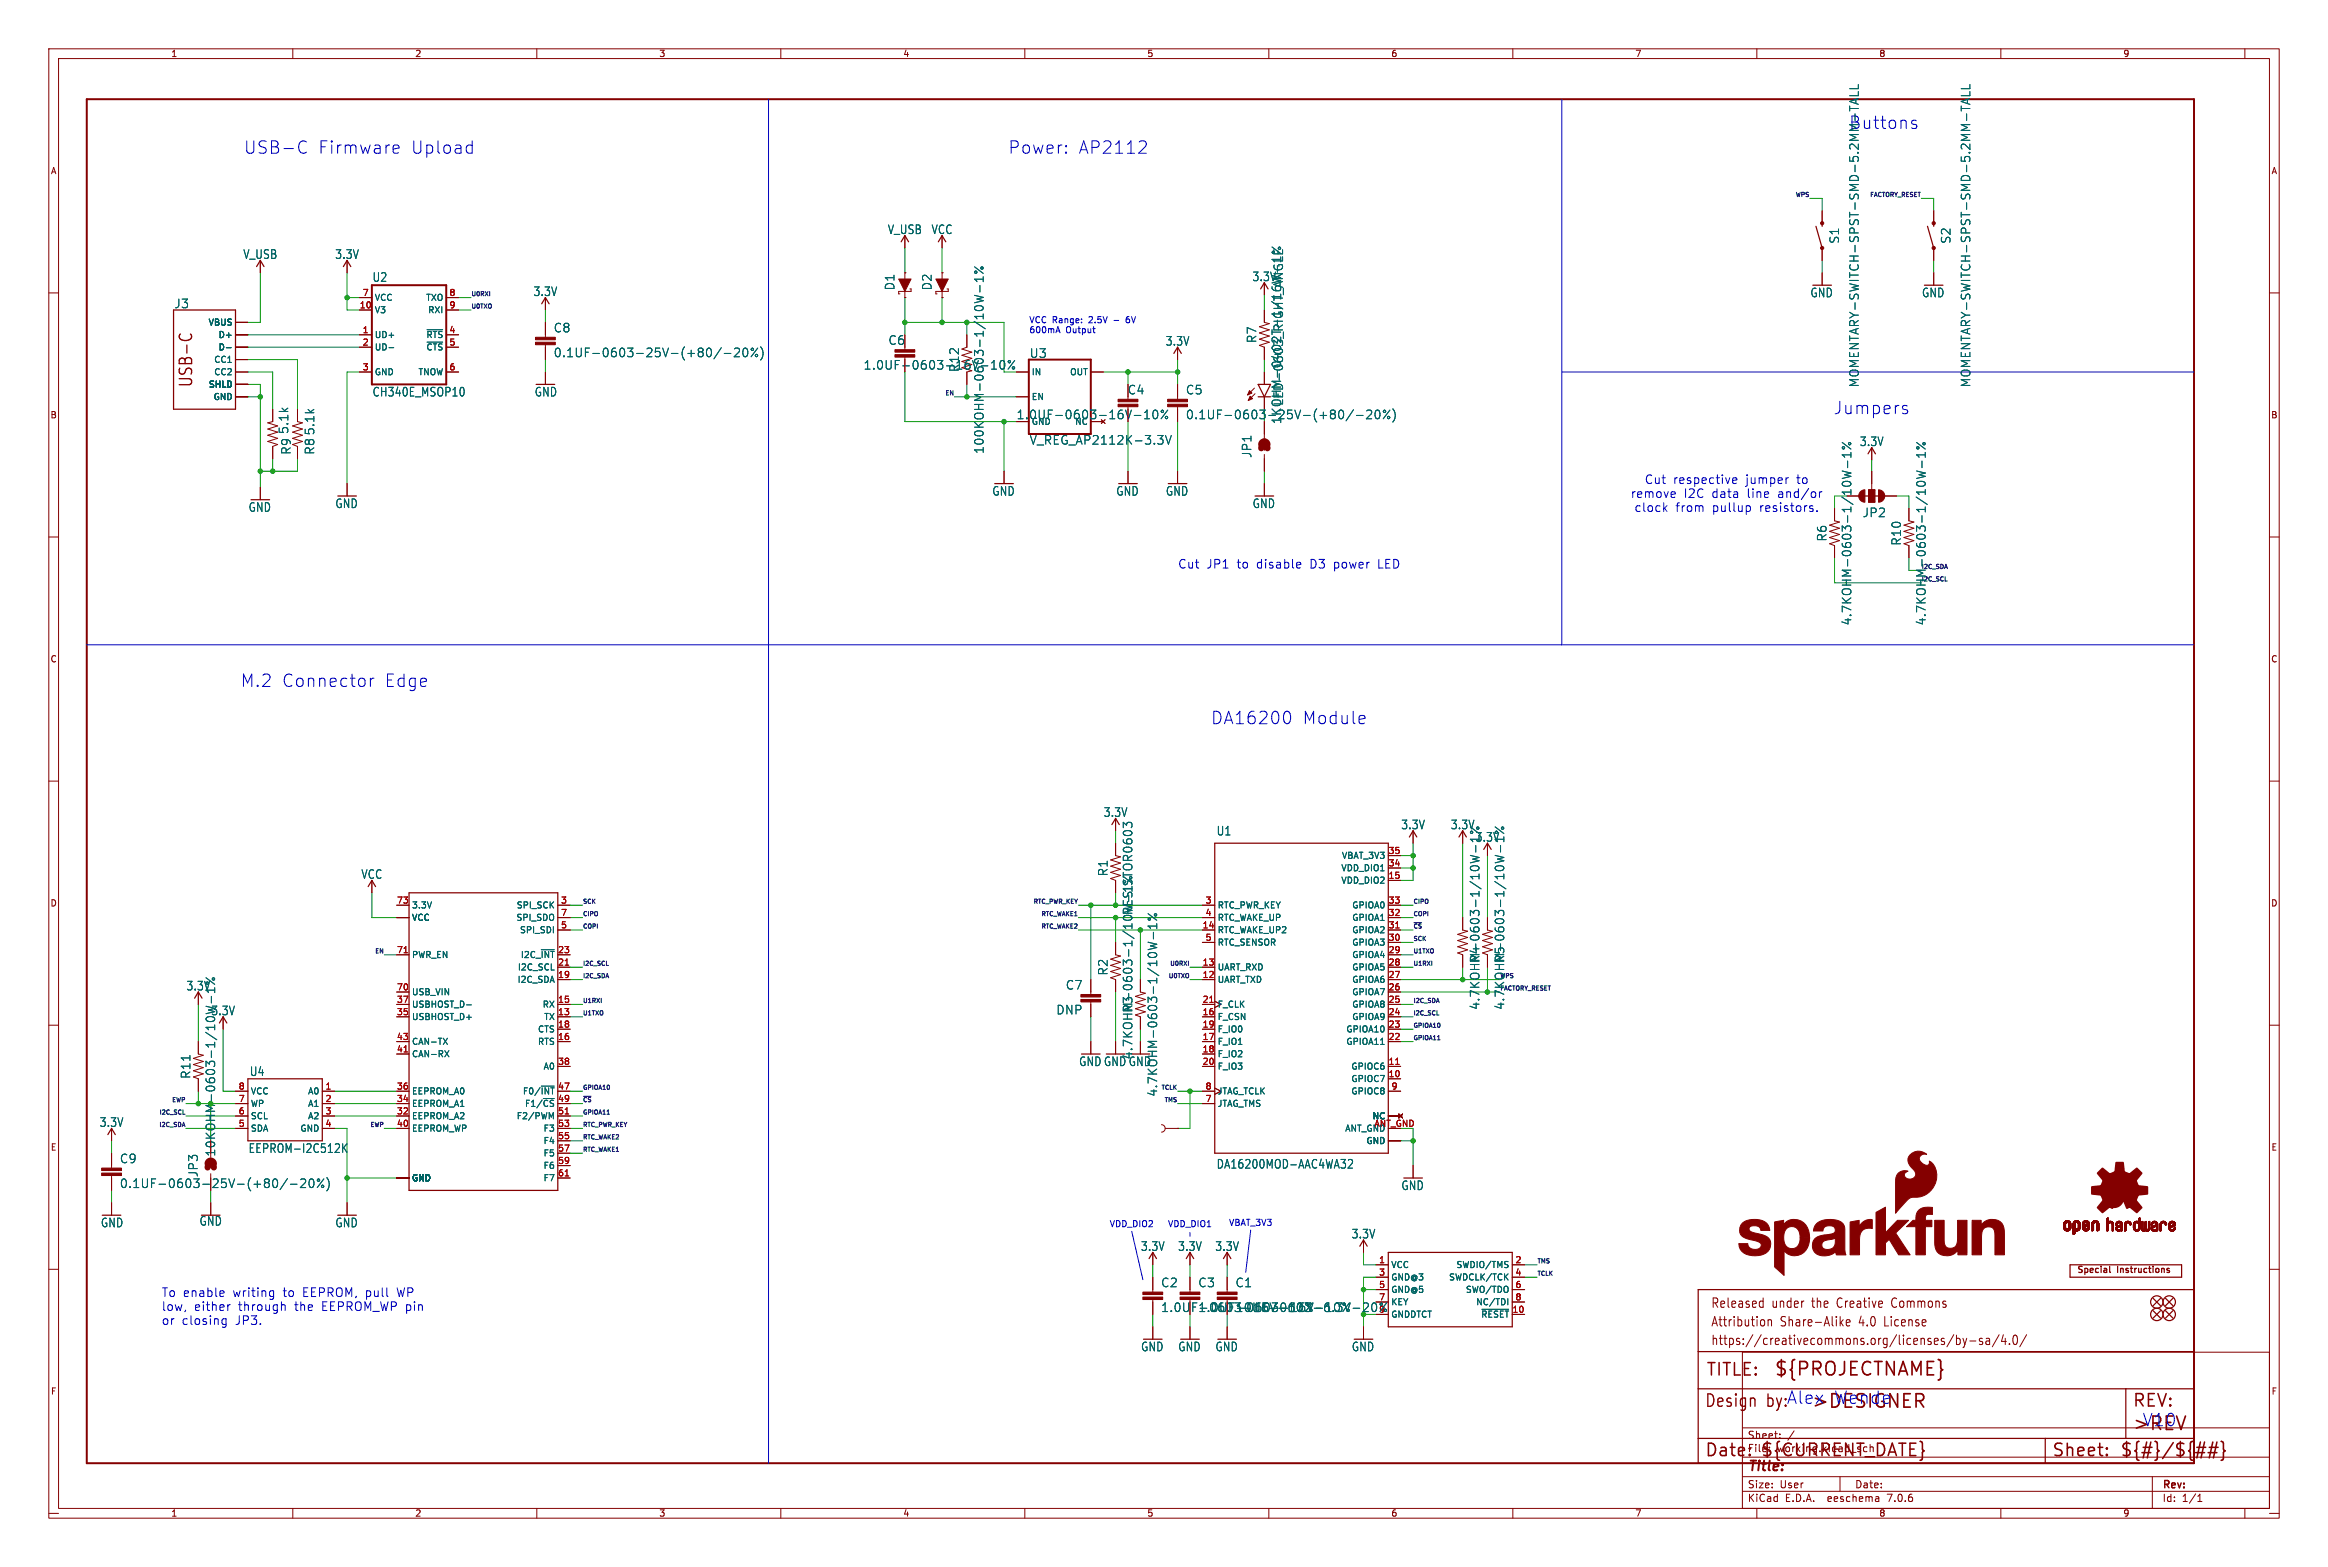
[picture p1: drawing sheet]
<svg xmlns="http://www.w3.org/2000/svg" width="477mm" height="321mm" viewBox="0 0 477 321" stroke-linecap="round" stroke-linejoin="round" font-family="sans-serif">
<defs><g id="words">
<g font-size="3.8" fill="#840000">
<text x="363.5" y="282.3">${PROJECTNAME}</text>
<text x="371.1" y="288.9">&gt;DESIGNER</text>
</g>
<text font-size="3.5" fill="#006464" x="378.9" y="26.6">Buttons</text>
<g font-size="3.5" fill="#0000c2">
<text x="50" y="31.7">USB-C</text>
<text x="65.2" y="31.7">Firmware</text>
<text x="84.1" y="31.7">Upload</text>
<text x="206.6" y="31.7">Power:</text>
<text x="221" y="31.7">AP2112</text>
<text x="375.7" y="85.1">Jumpers</text>
<text x="49.3" y="140.9">M.2</text>
<text x="57.7" y="140.9">Connector</text>
<text x="78.7" y="140.9">Edge</text>
<text x="248.2" y="148.6">DA16200</text>
<text x="266.9" y="148.6">Module</text>
<text x="375.6" y="287.8">Wende</text>
<text x="362" y="288.6">by:Alex</text>
<text x="438.9" y="292.4">V10</text>
</g>
<g font-size="3.5" fill="#840000">
<text x="39.8" y="79.5" transform="rotate(-90 39.8 79.5)">USB-C</text>
<text x="349.5" y="282.2">TITLE:</text>
<text x="349.2" y="288.6">Design</text>
<text x="436.9" y="288.6">REV:</text>
<text x="349.2" y="298.7">Date:</text>
<text x="360.7" y="298.7">${CURRENT_DATE}</text>
<text x="420.4" y="298.7">Sheet:</text>
<text x="434.3" y="298.7">${#}/${##}</text>
</g>
<text font-size="2.8" fill="#840000" x="358" y="301.9">Title:</text>
<g font-size="2.7" fill="#840000">
<text x="350.5" y="268.2">Released</text>
<text x="363.1" y="268.2">under</text>
<text x="371.5" y="268.2">the</text>
<text x="376.9" y="268.2">Creative</text>
<text x="388.3" y="268.2">Commons</text>
<text x="350.5" y="272">Attribution</text>
<text x="350.5" y="275.8">https://creativecommons.org/licenses/by-sa/4.0/</text>
<text x="364.8" y="272">Share-Alike</text>
<text x="381.1" y="272">4.0</text>
<text x="386.5" y="272">License</text>
</g>
<g font-size="2.5" fill="#006464">
<text x="49.8" y="53.2">V_USB</text>
<text x="68.6" y="53.2">3.3V</text>
<text x="181.9" y="48.2">V_USB</text>
<text x="190.8" y="48.2">VCC</text>
<text x="377" y="50" transform="rotate(-90 377 50)">S1</text>
<text x="399.9" y="50" transform="rotate(-90 399.9 50)">S2</text>
<text x="76.3" y="57.9">U2</text>
<text x="183.5" y="59.6" transform="rotate(-90 183.5 59.6)">D1</text>
<text x="191.1" y="59.6" transform="rotate(-90 191.1 59.6)">D2</text>
<text x="256.6" y="57.8">3.3V</text>
<text x="35.7" y="63.4">J3</text>
<text x="109.2" y="60.9">3.3V</text>
<text x="370.9" y="61.1">GND</text>
<text x="393.8" y="61.1">GND</text>
<text x="113.4" y="68.3">C8</text>
<text x="238.8" y="71">3.3V</text>
<text x="257.7" y="70.4" transform="rotate(-90 257.7 70.4)">R7</text>
<text x="113.4" y="73.4">0.1UF-0603-25V-(+80/-20%)</text>
<text x="176.9" y="75.9">1.0UF-0603-16V-10%</text>
<text x="196.7" y="76.3" transform="rotate(-90 196.7 76.3)">R12</text>
<text x="210.9" y="73.5">U3</text>
<text x="76.3" y="81.4">CH340E_MSOP10</text>
<text x="109.5" y="81.4">GND</text>
<text x="242.9" y="81">C5</text>
<text x="263.1" y="83.2" transform="rotate(-90 263.1 83.2)">LED-0603_RIGHT_ANGLE</text>
<text x="381.1" y="79.4" transform="rotate(-90 381.1 79.4)">MOMENTARY-SWITCH-SPST-SMD-5.2MM-TALL</text>
<text x="404" y="79.4" transform="rotate(-90 404 79.4)">MOMENTARY-SWITCH-SPST-SMD-5.2MM-TALL</text>
<text x="59.3" y="89" transform="rotate(-90 59.3 89)">5.1k</text>
<text x="64.6" y="89.2" transform="rotate(-90 64.6 89.2)">5.1k</text>
<text x="242.9" y="86.1">0.1UF-0603-25V-(+80/-20%)</text>
<text x="262.7" y="87" transform="rotate(-90 262.7 87)">1KOHM-0402T-1/16W-1%</text>
<text x="59.8" y="93.2" transform="rotate(-90 59.8 93.2)">R9</text>
<text x="64.6" y="93.2" transform="rotate(-90 64.6 93.2)">R8</text>
<text x="201.8" y="93.1" transform="rotate(-90 201.8 93.1)">100KOHM-0603-1/10W-1%</text>
<text x="210.9" y="91.3">V_REG_AP2112K-3.3V</text>
<text x="256.6" y="93.9" transform="rotate(-90 256.6 93.9)">JP1</text>
<text x="381" y="91.6">3.3V</text>
<text x="203.3" y="101.7">GND</text>
<text x="228.7" y="101.7">GND</text>
<text x="238.8" y="101.7">GND</text>
<text x="50.9" y="105">GND</text>
<text x="68.6" y="104.3">GND</text>
<text x="256.6" y="104.3">GND</text>
<text x="381.6" y="106.1">JP2</text>
<text x="374.5" y="111" transform="rotate(-90 374.5 111)">R6</text>
<text x="389.7" y="111.9" transform="rotate(-90 389.7 111.9)">R10</text>
<text x="379.6" y="128.2" transform="rotate(-90 379.6 128.2)">4.7KOHM-0603-1/10W-1%</text>
<text x="394.8" y="128.2" transform="rotate(-90 394.8 128.2)">4.7KOHM-0603-1/10W-1%</text>
<text x="226.1" y="167.5">3.3V</text>
<text x="249.2" y="171.3">U1</text>
<text x="287" y="170.1">3.3V</text>
<text x="297.2" y="170.1">3.3V</text>
<text x="302.3" y="172.6">3.3V</text>
<text x="227.2" y="179.6" transform="rotate(-90 227.2 179.6)">R1</text>
<text x="74" y="180.2">VCC</text>
<text x="232.3" y="187.5" transform="rotate(-90 232.3 187.5)">RESISTOR0603</text>
<text x="303.4" y="197.4" transform="rotate(-90 303.4 197.4)">R4</text>
<text x="308.5" y="197.4" transform="rotate(-90 308.5 197.4)">R5</text>
<text x="38.1" y="203.1">3.3V</text>
<text x="218.3" y="202.9">C7</text>
<text x="227.2" y="199.9" transform="rotate(-90 227.2 199.9)">R2</text>
<text x="43.2" y="208.2">3.3V</text>
<text x="216.4" y="208">DNP</text>
<text x="232.3" y="207.5" transform="rotate(-90 232.3 207.5)">R3</text>
<text x="303.4" y="206.9" transform="rotate(-90 303.4 206.9)">4.7KOHM-0603-1/10W-1%</text>
<text x="308.5" y="206.9" transform="rotate(-90 308.5 206.9)">4.7KOHM-0603-1/10W-1%</text>
<text x="39.2" y="221.1" transform="rotate(-90 39.2 221.1)">R11</text>
<text x="51.1" y="220.6">U4</text>
<text x="221" y="218.6">GNDGNDGND</text>
<text x="232.3" y="217.1" transform="rotate(-90 232.3 217.1)">4.7KOHM-0603-1/10W-1%</text>
<text x="237.3" y="224.7" transform="rotate(-90 237.3 224.7)">4.7KOHM-0603-1/10W-1%</text>
<text x="20.3" y="231">3.3V</text>
<text x="24.5" y="238.5">C9</text>
<text x="50.9" y="236.4">EEPROM-I2C512K</text>
<text x="249.2" y="239.6">DA16200MOD-AAC4WA32</text>
<text x="24.5" y="243.6">0.1UF-0603-25V-(+80/-20%)</text>
<text x="40.7" y="241.2" transform="rotate(-90 40.7 241.2)">JP3</text>
<text x="287.1" y="244">GND</text>
<text x="20.6" y="251.6">GND</text>
<text x="40.8" y="251.3">GND</text>
<text x="68.6" y="251.6">GND</text>
<text x="233.7" y="256.4">3.3V</text>
<text x="241.3" y="256.4">3.3V</text>
<text x="248.9" y="256.4">3.3V</text>
<text x="276.9" y="253.9">3.3V</text>
<text x="237.8" y="263.9">C2</text>
<text x="245.5" y="263.9">C3</text>
<text x="253.1" y="263.9">C1</text>
<text x="253.1" y="269">10UF-0603-6.3V-20%</text>
<text x="233.7" y="277">GND</text>
<text x="241.4" y="277">GND</text>
<text x="249" y="277">GND</text>
<text x="276.9" y="277">GND</text>
</g>
<g font-size="2.5" fill="#840000">
<text x="182" y="70.8">C6</text>
<text x="231" y="81">C4</text>
<text x="208.2" y="86.1">1.0UF-0603-16V-10%</text>
<text x="237.8" y="269">1.0UF-0603-16V-10%</text>
<text x="245.5" y="269">1.0UF-0603-16V-10%</text>
</g>
<g font-size="2.5" fill="#0000c2">
<text x="337" y="99.4">Cut</text>
<text x="342.8" y="99.4">respective</text>
<text x="357.7" y="99.4">jumper</text>
<text x="368.3" y="99.4">to</text>
<text x="334.1" y="102.2">remove</text>
<text x="334.8" y="105.1">clock</text>
<text x="343.3" y="105.1">from</text>
<text x="345" y="102.2">I2C</text>
<text x="350.8" y="102.2">data</text>
<text x="350.9" y="105.1">pullup</text>
<text x="358.1" y="102.2">line</text>
<text x="360.6" y="105.1">resistors.</text>
<text x="364.5" y="102.2">and/or</text>
<text x="241.3" y="116.6">Cut</text>
<text x="247.2" y="116.6">JP1</text>
<text x="253.4" y="116.6">to</text>
<text x="257.5" y="116.6">disable</text>
<text x="268.5" y="116.6">D3</text>
<text x="273.5" y="116.6">power</text>
<text x="282.6" y="116.6">LED</text>
<text x="33" y="265.8">To enable</text>
<text x="33" y="268.7">low,</text>
<text x="39.7" y="268.7">either</text>
<text x="47.7" y="265.8">writing</text>
<text x="48.8" y="268.7">through</text>
<text x="58" y="265.8">to</text>
<text x="60.4" y="268.7">the</text>
<text x="62.1" y="265.8">EEPROM, pull</text>
<text x="66" y="268.7">EEPROM_WP pin</text>
<text x="81.6" y="265.8">WP</text>
<text x="33" y="271.5">or</text>
<text x="37.2" y="271.5">closing</text>
<text x="48.2" y="271.5">JP3.</text>
</g>
<text font-size="2.5" fill="#009600" x="44.3" y="237" transform="rotate(-90 44.3 237)">10KOHM-0603-1/10W-1%</text>
<g font-size="2.1" fill="#840000">
<text x="358" y="297.7">File:</text>
<text x="358" y="295">Sheet:</text>
<text x="364.1" y="297.7">working.kicad_sch</text>
<text x="366.3" y="295">/</text>
<text x="358" y="305.1">Size:</text>
<text x="364.7" y="305.1">User</text>
<text x="380" y="305.1">Date:</text>
<text x="443" y="305.3">Rev:</text>
<text x="358" y="307.9">KiCad</text>
<text x="365.8" y="307.9">E.D.A.</text>
<text x="374.7" y="307.9">eeschema</text>
<text x="387" y="307.9">7.0.6</text>
<text x="443" y="307.9">Id:</text>
<text x="447.1" y="307.9">1/1</text>
</g>
<g font-size="1.8" fill="#840000">
<text x="35" y="11.9">1</text>
<text x="85" y="11.9">2</text>
<text x="135" y="11.9">3</text>
<text x="185" y="11.9">4</text>
<text x="235" y="11.9">5</text>
<text x="285" y="11.9">6</text>
<text x="335" y="11.9">7</text>
<text x="385" y="11.9">8</text>
<text x="435" y="11.9">9</text>
<text x="10.3" y="35.9">A</text>
<text x="465.4" y="35.9">A</text>
<text x="10.3" y="85.9">B</text>
<text x="465.3" y="85.9">B</text>
<text x="10.3" y="135.9">C</text>
<text x="465.3" y="135.9">C</text>
<text x="10.3" y="185.9">D</text>
<text x="465.3" y="185.9">D</text>
<text x="10.3" y="235.9">E</text>
<text x="465.4" y="235.9">E</text>
<text x="425.4" y="261.1">Special</text>
<text x="433.9" y="261.1">Instructions</text>
<text x="10.3" y="285.9">F</text>
<text x="465.4" y="285.9">F</text>
<text x="35" y="310.9">1</text>
<text x="85" y="310.9">2</text>
<text x="135" y="310.9">3</text>
<text x="185" y="310.9">4</text>
<text x="235" y="310.9">5</text>
<text x="285" y="310.9">6</text>
<text x="335" y="310.9">7</text>
<text x="385" y="310.9">8</text>
<text x="435" y="310.9">9</text>
</g>
<g font-size="1.8" fill="#a90000">
<text x="73.6" y="63.2">10</text>
<text x="74.2" y="60.7">7</text>
<text x="92" y="60.7">8</text>
<text x="92" y="63.2">9</text>
<text x="74.2" y="68.3">1</text>
<text x="74.2" y="70.9">2</text>
<text x="92" y="68.3">4</text>
<text x="92" y="70.9">5</text>
<text x="74.2" y="75.9">3</text>
<text x="92" y="75.9">6</text>
<text x="284.4" y="177.5">34</text>
<text x="284.4" y="175">35</text>
<text x="81.2" y="185.2">73</text>
<text x="114.9" y="185.2">3</text>
<text x="246.9" y="185.2">3</text>
<text x="284.4" y="180.1">15</text>
<text x="284.4" y="185.2">33</text>
<text x="114.9" y="190.2">5</text>
<text x="114.9" y="187.7">7</text>
<text x="246.3" y="190.2">14</text>
<text x="246.9" y="187.7">4</text>
<text x="284.4" y="190.2">31</text>
<text x="284.4" y="187.7">32</text>
<text x="81.2" y="195.3">71</text>
<text x="114.3" y="197.9">21</text>
<text x="114.3" y="195.3">23</text>
<text x="246.3" y="197.9">13</text>
<text x="246.9" y="192.8">5</text>
<text x="284.4" y="197.9">28</text>
<text x="284.4" y="195.3">29</text>
<text x="284.4" y="192.8">30</text>
<text x="81.2" y="202.9">70</text>
<text x="114.3" y="200.4">19</text>
<text x="246.3" y="200.4">12</text>
<text x="284.4" y="202.9">26</text>
<text x="284.4" y="200.4">27</text>
<text x="81.2" y="208">35</text>
<text x="81.2" y="205.5">37</text>
<text x="114.3" y="208">13</text>
<text x="114.3" y="205.5">15</text>
<text x="246.3" y="208">16</text>
<text x="246.3" y="205.5">21</text>
<text x="284.4" y="208">24</text>
<text x="284.4" y="205.5">25</text>
<text x="81.2" y="215.6">41</text>
<text x="81.2" y="213.1">43</text>
<text x="114.3" y="213.1">16</text>
<text x="114.3" y="210.6">18</text>
<text x="246.3" y="213.1">17</text>
<text x="246.3" y="215.6">18</text>
<text x="246.3" y="210.6">19</text>
<text x="284.4" y="213.1">22</text>
<text x="284.4" y="210.6">23</text>
<text x="114.3" y="218.2">38</text>
<text x="246.3" y="218.2">20</text>
<text x="284.4" y="220.7">10</text>
<text x="284.4" y="218.2">11</text>
<text x="48.8" y="225.8">7</text>
<text x="48.8" y="223.3">8</text>
<text x="66.6" y="223.3">1</text>
<text x="66.6" y="225.8">2</text>
<text x="81.2" y="225.8">34</text>
<text x="81.2" y="223.3">36</text>
<text x="114.3" y="223.3">47</text>
<text x="114.3" y="225.8">49</text>
<text x="246.9" y="225.8">7</text>
<text x="246.9" y="223.3">8</text>
<text x="285" y="223.3">9</text>
<text x="48.8" y="230.9">5</text>
<text x="48.8" y="228.3">6</text>
<text x="66.6" y="228.3">3</text>
<text x="66.6" y="230.9">4</text>
<text x="81.2" y="228.3">32</text>
<text x="81.2" y="230.9">40</text>
<text x="114.3" y="228.3">51</text>
<text x="114.3" y="230.9">53</text>
<text x="114.3" y="233.4">55</text>
<text x="281.5" y="230.9">ANT_GND</text>
<text x="114.3" y="236">57</text>
<text x="114.3" y="238.5">59</text>
<text x="114.3" y="241">61</text>
<text x="282.5" y="258.8">1</text>
<text x="282.5" y="261.4">3</text>
<text x="282.5" y="263.9">5</text>
<text x="310.4" y="258.8">2</text>
<text x="310.4" y="261.4">4</text>
<text x="310.4" y="263.9">6</text>
<text x="309.8" y="269">10</text>
<text x="310.4" y="266.4">8</text>
</g>
<g font-size="1.8" fill="#006464">
<text x="76.7" y="64.4">V3</text>
<text x="76.7" y="61.8">VCC</text>
<text x="87.2" y="61.8">TXO</text>
<text x="87.6" y="64.4">RXI</text>
<text x="42.7" y="66.9">VBUS</text>
<text x="44.7" y="69.4">D+</text>
<text x="44.7" y="72">D-</text>
<text x="76.7" y="69.4">UD+</text>
<text x="76.7" y="72">UD-</text>
<text x="87.3" y="69.4">~{RTS}</text>
<text x="87.3" y="72">~{CTS}</text>
<text x="43.8" y="74.5">CC1</text>
<text x="43.8" y="77.1">CC2</text>
<text x="76.7" y="77.1">GND</text>
<text x="85.6" y="77.1">TNOW</text>
<text x="211.3" y="77.1">IN</text>
<text x="219.2" y="77.1">OUT</text>
<text x="42.7" y="79.6">SHLD</text>
<text x="43.7" y="82.1">GND</text>
<text x="211.3" y="82.1">EN</text>
<text x="211.3" y="87.2">GND</text>
<text x="220.2" y="87.2">NC</text>
<text x="274.8" y="178.7">VDD_DIO1</text>
<text x="274.9" y="176.1">VBAT_3V3</text>
<text x="274.8" y="181.2">VDD_DIO2</text>
<text x="84.3" y="188.8">VCC</text>
<text x="84.3" y="186.3">3.3V</text>
<text x="105.7" y="188.8">SPI_SDO</text>
<text x="105.8" y="186.3">SPI_SCK</text>
<text x="106.5" y="191.4">SPI_SDI</text>
<text x="249.4" y="191.4">RTC_WAKE_UP2</text>
<text x="249.4" y="186.3">RTC_PWR_KEY</text>
<text x="249.4" y="188.8">RTC_WAKE_UP</text>
<text x="277" y="191.4">GPIOA2</text>
<text x="277" y="188.8">GPIOA1</text>
<text x="277" y="186.3">GPIOA0</text>
<text x="84.3" y="196.4">PWR_EN</text>
<text x="106.6" y="196.4">I2C_~{INT}</text>
<text x="249.4" y="193.9">RTC_SENSOR</text>
<text x="277" y="196.4">GPIOA4</text>
<text x="277" y="193.9">GPIOA3</text>
<text x="106" y="201.5">I2C_SDA</text>
<text x="106" y="199">I2C_SCL</text>
<text x="249.4" y="201.5">UART_TXD</text>
<text x="249.4" y="199">UART_RXD</text>
<text x="277" y="201.5">GPIOA6</text>
<text x="277" y="199">GPIOA5</text>
<text x="84.3" y="209.1">USBHOST_D+</text>
<text x="84.3" y="206.6">USBHOST_D-</text>
<text x="84.3" y="204.1">USB_VIN</text>
<text x="111.1" y="206.6">RX</text>
<text x="111.4" y="209.1">TX</text>
<text x="249.4" y="209.1">F_CSN</text>
<text x="249.4" y="206.6">F_CLK</text>
<text x="277" y="209.1">GPIOA9</text>
<text x="277" y="206.6">GPIOA8</text>
<text x="277" y="204.1">GPIOA7</text>
<text x="84.3" y="214.2">CAN-TX</text>
<text x="110.1" y="214.2">RTS</text>
<text x="110.1" y="211.7">CTS</text>
<text x="249.4" y="214.2">F_IO1</text>
<text x="249.4" y="211.7">F_IO0</text>
<text x="275.8" y="214.2">GPIOA11</text>
<text x="275.8" y="211.7">GPIOA10</text>
<text x="84.3" y="216.8">CAN-RX</text>
<text x="111.3" y="219.3">A0</text>
<text x="249.4" y="216.8">F_IO2</text>
<text x="249.4" y="219.3">F_IO3</text>
<text x="276.8" y="221.8">GPIOC7</text>
<text x="276.8" y="219.3">GPIOC6</text>
<text x="51.3" y="226.9">WP</text>
<text x="51.3" y="224.4">VCC</text>
<text x="63" y="224.4">A0</text>
<text x="63" y="226.9">A1</text>
<text x="84.3" y="226.9">EEPROM_A1</text>
<text x="84.3" y="224.4">EEPROM_A0</text>
<text x="107.1" y="224.4">F0/~{INT}</text>
<text x="107.5" y="226.9">F1/~{CS}</text>
<text x="249.4" y="226.9">JTAG_TMS</text>
<text x="249.4" y="224.4">JTAG_TCLK</text>
<text x="276.8" y="224.4">GPIOC8</text>
<text x="51.3" y="232">SDA</text>
<text x="51.3" y="229.5">SCL</text>
<text x="61.5" y="232">GND</text>
<text x="63" y="229.5">A2</text>
<text x="84.3" y="229.5">EEPROM_A2</text>
<text x="84.3" y="232">EEPROM_WP</text>
<text x="105.8" y="229.5">F2/PWM</text>
<text x="111.3" y="232">F3</text>
<text x="275.5" y="232">ANT_GND</text>
<text x="281.2" y="229.5">NC</text>
<text x="111.3" y="234.5">F4</text>
<text x="111.3" y="237.1">F5</text>
<text x="111.3" y="239.6">F6</text>
<text x="279.9" y="234.5">GND</text>
<text x="84.3" y="242.2">GND</text>
<text x="111.3" y="242.2">F7</text>
<text x="285" y="259.9">VCC</text>
<text x="285" y="262.5">GND@3</text>
<text x="296.8" y="262.5">SWDCLK/TCK</text>
<text x="298.3" y="259.9">SWDIO/TMS</text>
<text x="282.5" y="266.4">7</text>
<text x="282.5" y="269">9</text>
<text x="285" y="265">GND@5</text>
<text x="285" y="267.6">KEY</text>
<text x="300.3" y="265">SWO/TDO</text>
<text x="302.4" y="267.6">NC/TDI</text>
<text x="285" y="270.1">GNDDTCT</text>
<text x="303.4" y="270.1">~{RESET}</text>
</g>
<g font-size="1.8" fill="#0000c2">
<text x="210.8" y="66.3">VCC Range:</text>
<text x="210.8" y="68.3">600mA</text>
<text x="218.4" y="68.3">Output</text>
<text x="223.2" y="66.3">2.5V</text>
<text x="228.5" y="66.3">-</text>
<text x="231.2" y="66.3">6V</text>
<text x="227.3" y="251.6">VDD_DIO2</text>
<text x="239.2" y="251.6">VDD_DIO1</text>
<text x="251.7" y="251.3">VBAT_3V3</text>
</g>
<g font-size="1.2" fill="#0f0f0f">
<text x="367.8" y="40.4">WPS</text>
<text x="383" y="40.4">FACTORY_RESET</text>
<text x="96.5" y="63.3">U0TXO</text>
<text x="96.5" y="60.7">U0RXI</text>
<text x="193.6" y="81">EN</text>
<text x="393.7" y="116.6">I2C_SDA</text>
<text x="393.7" y="119.1">I2C_SCL</text>
<text x="119.4" y="185.2">SCK</text>
<text x="211.6" y="185.2">RTC_PWR_KEY</text>
<text x="289.6" y="185.2">CIPO</text>
<text x="119.4" y="190.3">COPI</text>
<text x="119.4" y="187.7">CIPO</text>
<text x="213.3" y="187.7">RTC_WAKE1</text>
<text x="213.3" y="190.3">RTC_WAKE2</text>
<text x="289.6" y="187.7">COPI</text>
<text x="289.6" y="190.3">~{CS}</text>
<text x="76.7" y="195.3">EN</text>
<text x="119.4" y="197.9">I2C_SCL</text>
<text x="239.6" y="197.9">U0RXI</text>
<text x="289.6" y="197.9">U1RXI</text>
<text x="289.6" y="192.8">SCK</text>
<text x="289.6" y="195.3">U1TXO</text>
<text x="119.4" y="200.4">I2C_SDA</text>
<text x="239.3" y="200.4">U0TXO</text>
<text x="307.3" y="203">FACTORY_RESET</text>
<text x="119.4" y="205.5">U1RXI</text>
<text x="119.4" y="208">U1TXO</text>
<text x="289.6" y="205.5">I2C_SDA</text>
<text x="289.6" y="208">I2C_SCL</text>
<text x="289.6" y="213.1">GPIOA11</text>
<text x="289.6" y="210.6">GPIOA10</text>
<text x="35.1" y="225.8">EWP</text>
<text x="119.4" y="223.3">GPIOA10</text>
<text x="119.4" y="225.8">~{CS}</text>
<text x="237.8" y="223.3">TCLK</text>
<text x="238.5" y="225.8">TMS</text>
<text x="32.5" y="230.9">I2C_SDA</text>
<text x="32.5" y="228.4">I2C_SCL</text>
<text x="75.8" y="230.9">EWP</text>
<text x="119.4" y="230.9">RTC_PWR_KEY</text>
<text x="119.4" y="228.4">GPIOA11</text>
<text x="119.4" y="233.4">RTC_WAKE2</text>
<text x="119.4" y="236">RTC_WAKE1</text>
<text x="315" y="261.4">TCLK</text>
<text x="315" y="258.8">TMS</text>
</g>
<text font-size="1.2" fill="#006464" x="307.3" y="200.4">WPS</text>
</g></defs>
<g fill="none" stroke="#840000" stroke-width=".2">
<path d="M10 10h457v301h-457zM12 12h453v297h-453zM60 10v2M110 10v2M160 10v2M210 10v2M260 10v2M310 10v2M360 10v2M410 10v2M460 10v2M10 60h2"/>
<path d="M53.3 53.3v2.6M71.1 53.3v2.6M185.4 55.9h.1M185.4 48.3v2.5M185.4 55.9v1.3M185.4 59.7v1.3M186.4 59.2h.3v.5h-2.6M193 55.9h.1M193 48.3v2.5M193 55.9v1.3M193 59.7v1.3M194.1 59.2h.2v.5h-2.5"/>
<path d="M259.1 57.9v2.6M373.4 43.2v2.5M373.4 50.8v2.5M373.4 55.9v2.5M396.2 43.2v2.5M396.2 50.8v2.5M396.2 55.9v2.5M465 60h2M48.3 68.6h2.5M48.3 71.1h2.5M48.3 76.2h2.5M48.3 73.7h2.5"/>
<path d="M48.3 78.7h2.5M48.3 66h2.5M73.7 68.6h2.5M73.7 63.5h2.5M73.7 71.1h2.5M73.7 76.2h2.5M73.7 61h2.5M91.4 68.6h2.6M91.4 63.5h2.6M91.4 71.1h2.6M91.4 76.2h2.6M91.4 61h2.6"/>
<path d="M111.8 61v2.5M111.8 66v3.1M111.8 70.6v3.1M111.8 76.2v2.5M184.1 60.2h.3M185.4 61h.1M185.4 73.2v.5M191.8 60.2h.2M193 61h.1M198.1 68.6v2.5l-1 .4 2 .6-2 .7 2 .6M198.1 76.2v2.5M208.3 76.2h2.5"/>
<path d="M223.5 76.2h2.6M241.3 71.1v2.6M241.3 78.7v3.1M257 79.5l-1.3 1.4M259.1 63.5v2.5l1 .3-2 .6 2 .7-2 .6 2 .6-2 .7 2 .6-2 .6 1 .4v2.6M259.1 76.2v2.5M48.3 81.3h2.5M53.3 99.8v2.6M55.9 83.8v2.6l-1 .2 2 .6-2 .7 2 .6-2 .7 2 .6-2 .6 2 .7-1 .3v2.6M61 83.8v2.6l1 .2-2.1 .6 2.1 .7-2.1 .6 2.1 .7-2.1 .6 2.1 .6-2.1 .7 1.1 .3v2.6M71.1 99.1v2.5M205.7 96.5v2.6"/>
<path d="M208.3 81.3h2.5M231.1 83.3v.5M231.1 96.5v2.6M241.3 83.3v3.1M241.3 96.5v2.6M257.2 80.6l-1.4 1.4M259.1 81.3v2.5M259.1 86.4v3.4M259.1 93.1v3.4M259.1 99.1v2.5M383.5 91.7v2.5M383.5 96.5v3.8"/>
<path d="M10 110h2M375.9 104.1v2.6l1 .2-2 .7 2 .6-2 .6 2 .7-2 .6 2 .6-2 .7 1 .4v2.5M378.5 101.6h2.5M382.9 100.3h1.3v2.6h-1.3zM386.1 101.6h2.5M391.2 104.1v2.6l1 .2-2.1 .7 2.1 .6-2.1 .6 2.1 .7-2.1 .6 2.1 .6-2.1 .7 1.1 .4v2.5M465 110h2M10 160h2M465 160h2M228.6 172.7v2.6l1 .2-2 .6 2 .7-2 .6 2 .7-2 .6 2 .6-2 .7 1 .3v2.6M228.6 167.6v2.6M284.5 177.8h2.5"/>
<path d="M284.5 175.3h2.5M289.6 170.2v2.5M299.7 170.2v2.5M304.8 172.7v2.6M76.2 180.3v2.6M81.3 195.6h2.5M81.3 185.4h2.5M81.3 188h2.5M114.3 198.1h2.5M114.3 190.5h2.5M114.3 195.6h2.5M114.3 185.4h2.5"/>
<path d="M114.3 188h2.5M228.6 193v2.6l1 .2-2 .7 2 .6-2 .6 2 .7-2 .6 2 .6-2 .7 1 .4v2.5M246.4 198.1h2.5M246.4 190.5h2.5M246.4 185.4h2.5M246.4 193h2.5M246.4 188h2.5M284.5 198.1h2.5M284.5 190.5h2.5M284.5 180.3h2.5M284.5 195.6h2.5M284.5 185.4h2.5"/>
<path d="M284.5 193h2.5M284.5 188h2.5M299.7 188v2.5l1 .3-2 .6 2 .6-2 .7 2 .6-2 .6 2 .7-2 .6 1 .4v2.5M304.8 188v2.5l1 .3-2 .6 2 .6-2 .7 2 .6-2 .6 2 .7-2 .6 1 .4v2.5M10 210h2M40.6 213.4v2.5l1.1 .3-2.1 .6 2.1 .6-2.1 .7 2.1 .6-2.1 .6 2.1 .7-2.1 .6 1 .4v2.5M40.6 203.2v2.5M45.7 208.3v2.5M81.3 208.3h2.5M81.3 213.4h2.5M81.3 215.9h2.5M81.3 205.7h2.5"/>
<path d="M81.3 203.2h2.5M114.3 218.4h2.5M114.3 200.7h2.5M114.3 208.3h2.5M114.3 213.4h2.5M114.3 210.8h2.5M114.3 205.7h2.5M223.5 200.7v3M223.5 205.2v3.1M223.5 213.4v2.5M228.6 213.4v2.5M233.7 200.7v2.5l1 .3-2 .6 2 .6-2 .7 2 .6-2 .6 2 .7-2 .6 1 .4v2.5"/>
<path d="M233.7 213.4v2.5M246.4 218.4h2.5M246.4 200.7h2.5M246.4 208.3h2.5M246.4 213.4h2.5M246.4 215.9h2.5M246.4 210.8h2.5M246.4 205.7h2.5M248.9 205.1l1.3 .6-1.3 .7M284.5 218.4h2.5M284.5 200.7h2.5M284.5 208.3h2.5"/>
<path d="M284.5 213.4h2.5M284.5 210.8h2.5M284.5 205.7h2.5M284.5 203.2h2.5M465 210h2M22.9 231.1v2.6M22.9 236.2v3.1M48.3 228.6h2.5M48.3 226.1h2.5M48.3 223.5h2.5M48.3 231.1h2.5M66 228.6h2.6"/>
<path d="M66 226.1h2.6M66 223.5h2.6M66 231.1h2.6M81.3 228.6h2.5M81.3 226.1h2.5M81.3 223.5h2.5M81.3 231.1h2.5M114.3 228.6h2.5M114.3 233.7h2.5M114.3 226.1h2.5M114.3 223.5h2.5M114.3 231.1h2.5"/>
<path d="M114.3 236.2h2.5M114.3 238.8h2.5M238 230.4a.76 .76 0 0 1 .8 .7 .76 .76 0 0 1-.8 .8M238.8 231.1h2.5M241.3 231.1h.1M246.4 226.1h2.5M246.4 223.5h2.5M284.5 228.6h2.5M284.5 221h2.5M284.5 233.7h2.5M284.5 223.5h2.5M286.6 228.2l.8 .8"/>
<path d="M287.4 228.2l-.8 .8M289.6 238.8v2.5M10 260h2M22.9 240.8v3M22.9 246.4v2.5M43.2 240.4v.9M43.2 246.4v2.5M71.1 246.4v2.5M81.3 241.3h2.5M114.3 241.3h2.5M236.2 256.5v2.6M243.8 256.5v2.6"/>
<path d="M251.5 256.5v2.6M279.4 254v2.5M281.9 259.1h2.6M309.9 259.1h2.5M465 260h2M236.2 261.6v3.1M236.2 266.2v3M236.2 271.8v2.5M243.8 261.6v3.1M243.8 266.2v.5M243.8 271.8v2.5M251.5 261.6v3.1"/>
<path d="M251.5 266.2v.5M251.5 271.8v2.5M279.4 271.8v2.5M281.9 269.2h2.6M281.9 261.6h2.6M281.9 264.2h2.6M281.9 266.7h2.6M309.9 269.2h2.5M309.9 261.6h2.5M309.9 264.2h2.5M309.9 266.7h2.5M357 277h108v32h-108z"/>
<path d="M357 298.5h108M357 292.5h108M364.7 294.5v.2M364.7 293.7v.2M367.6 293.1l-1.2 1.9M10 310h2M60 309v2M110 309v2M160 309v2M210 309v2M260 309v2M310 309v2"/>
<path d="M357 305.5h108M357 302.5h108M360 309v2M377 302.5v3M384.9 306.6l.1 1M385 307.5l-.1 .1M385 306.9l-.1 .1M410 309v2M441 302.5v6.5M450.4 307.6h.8M450.4 306.5l.4-.4v1.5M460 309v2"/>
<path d="M465 310h2"/>
</g>
<g fill="none" stroke="#840000" stroke-width=".25">
<path d="M52.6 54.6l.7-1.3 .8 1.3M70.4 54.6l.7-1.3 .8 1.3M184.7 49.5l.7-1.2 .8 1.2M192.3 49.5l.7-1.2 .8 1.2M258.3 59.2l.8-1.3 .7 1.3M372.1 46.4l1.3 4.4M373.4 45.7v.7M395 46.4l1.2 4.4M396.2 45.7v.7M35.6 63.5h12.7v20.3h-12.7zM111 62.2l.8-1.2 .7 1.2M240.5 72.4l.8-1.3 .8 1.3"/>
<path d="M257.8 78.7h2.5l-1.2 2.6zM257.8 81.3h2.5M259.1 90.4v1.8M382.8 93l.7-1.3 .8 1.3M381.8 101.6h3.8M227.8 168.9l.8-1.3 .8 1.3M248.9 172.7h35.6v63.5h-35.6zM288.8 171.5l.8-1.3 .7 1.3M299 171.5l.7-1.3 .8 1.3M304 174l.8-1.3 .8 1.3M75.4 181.6l.8-1.3 .8 1.3M83.8 182.9h30.5v60.9h-30.5z"/>
<path d="M39.9 204.5l.7-1.3 .8 1.3M45 209.6l.7-1.3 .8 1.3M22.1 232.4l.8-1.3 .7 1.3M50.8 221h15.2v12.7h-15.2zM235.5 257.8l.7-1.3 .8 1.3M243.1 257.8l.7-1.3 .8 1.3M250.7 257.8l.8-1.3 .7 1.3M278.6 255.3l.8-1.3 .8 1.3M284.5 256.5h25.4v15.3h-25.4zM424.2 259.1h22.8v2.5h-22.8zM432.3 259.4v1.1l.2 .2M348 264.2h101.6v35.5h-101.6z"/>
<path d="M348 276.9h101.6M441.2 265.9l1.5 1.6M441.2 268.5l1.5 1.5M442.7 268.5l-1.5 1.5M442.7 265.9l-1.5 1.6M443.7 268.5l1.6 1.5M443.7 265.9l1.6 1.6M444.5 260.3v.3M445.3 268.5l-1.6 1.5M445.3 265.9l-1.6 1.6M348 294.6h101.6M348 284.5h101.6"/>
<path d="M419.1 294.6v5.1M435.6 284.5v10.1"/>
<circle cx="442" cy="266.7" r="1.27"/>
<circle cx="442" cy="269.2" r="1.27"/>
<circle cx="444.5" cy="266.7" r="1.27"/>
<circle cx="444.5" cy="269.2" r="1.27"/>
</g>
<path d="M82.8 195.2h.7M115.8 197.7h.7M286 190.1h.7M82.8 215.5h.7M247.9 205.3h.7M286 218h.7M115.8 228.2h.7M115.8 240.9h.7" fill="none" stroke="#a90000" stroke-width=".2"/>
<g fill="none" stroke="#006464" stroke-width=".2">
<path d="M380.8 18.8v.8h-1.8M380.8 17.3v.9h-1.8M403.7 17.3v.9h-1.8M403.7 18.8v.8h-1.8M379 22.2h1.8M379 21.7v1M380.3 20.4v.8M380.8 20.2l-1.8 .6 1.8 .6M401.9 21.7v1M401.9 22.2h1.8M403.1 20.4v.8M403.7 20.2l-1.8 .6 1.8 .6"/>
<path d="M199.7 54.7l1.8 1.3M200.8 58.5v1.3M201.5 56.7v1M201.5 57.2h-1.8l.5 .5M260.7 50.6l1.7 1.3M261 51.2v.8h1.8v-.8M261.9 51.4v.6M46.4 71.2h.9M79.7 71.2h1M87.5 67.5h3.2M87.5 70.1h3.2M94.6 79.3h.2a1.23 1.23 0 0 1 0 1.8h-.2"/>
<path d="M145.5 71.4l.3 .6-.1 .7-.2 .3M147.8 71.2l-1.5 2.3M148.4 72.4h1.4M150.5 71.5l.3-.2h.4l.3 .2v.3l-1.1 1.3h1.1M152.4 71.5l.2-.2a.97 .97 0 0 1 .7 .7 .97 .97 0 0 1-.3 1l-.2 .1a.96 .96 0 0 1-.4-1.6zM155.3 71.3l-1.4 1.8M155.9 71a2.04 2.04 0 0 1 0 2.8M199.7 60.5l1.8 .4-1.3 .4 1.3 .3-1.8 .4M203.2 75.6h1M203.2 74.3l.5-.5v1.8M205.1 73.9l.2-.1a.97 .97 0 0 1 .7 .8 .97 .97 0 0 1-.4 .9l-.1 .1a.97 .97 0 0 1-.7-.7 .97 .97 0 0 1 .3-1zM207.9 73.8l-1.3 1.8"/>
<path d="M232.4 85.1h1.4M234.5 85.8h1.1M234.5 84.5l.5-.5v1.8M236.4 84.2l.3-.2a.97 .97 0 0 1 .6 .7 .97 .97 0 0 1-.3 1l-.2 .1a.96 .96 0 0 1-.4-1.6zM237.2 89.2h1.1l-.6 .7 .5 .2 .1 .5-.3 .4h-.5M238.8 89.2l.6 1.8 .6-1.8M239.3 84l-1.4 1.8M275.1 84.1l.2 .6-.1 .7-.1 .3M277.4 83.9l-1.6 2.3M277.9 85.1h1.4M280.1 84.2l.2-.2h.4l.3 .2 .1 .3-.1 .3-1 1h1.1M281.9 84.2l.3-.2a.97 .97 0 0 1 .7 .7 .97 .97 0 0 1-.4 1l-.2 .1a.96 .96 0 0 1-.4-1.6z"/>
<path d="M284.8 84l-1.4 1.8M285.4 83.7a2.04 2.04 0 0 1 0 2.8M377.5 96.5l1.8 .4-1.3 .3 1.3 .4-1.8 .4M377.5 90.6l1.8 1.4M378.6 94.4v1.4M379.3 93.2h-1.8l.5 .5M379.3 92.7v1M392.7 96.5l1.8 .4-1.3 .3 1.3 .4-1.8 .4M392.7 90.6l1.8 1.4M393.8 94.4v1.4M394.5 92.7v1M394.5 93.2h-1.8l.5 .5"/>
<path d="M230.9 169l-.7-.6v1.1M230.9 168.6l.3-.2h.4l.3 .2M301.3 175.2l1.8 .4-1.3 .4 1.3 .3-1.8 .4M301.3 169.4l1.8 1.3M302.4 173.2v1.3M303.1 171.9h-1.8l.2 .2M306.4 171.9h1.8M306.4 175.2l1.8 .4-1.3 .4 1.3 .3-1.8 .4M306.4 169.4l1.8 1.3M307.5 173.2v1.3M308.2 171.4v1M235.3 193l1.7 .4-1.2 .4 1.2 .3-1.7 .4"/>
<path d="M235.3 187.2l1.7 1.3M236.4 191v1.3M237 189.2v1M237 189.7h-1.7l.5 .5M42.2 206.1l1.8 .4M42.2 202.8h1.8M42.2 200.3l1.8 1.3M43.3 204.1v1.3M44 207.2l-1.8 .4M44 202.3v1M90.8 212.7l.9 1.2M91.1 215.2l.9 1.3"/>
<path d="M91.7 212.7l-.9 1.2M92 215.2l-.9 1.3M95.6 205.8h1M282.9 213.9h.7M70.2 234.3v1.8M70.4 235l.7 1.1M71.1 234.3l-.9 1M113 228.8l.4-.9v1.3M274.8 237.5h.9l-.5 .7M275.6 238.3l.1 .2-.1 .7M276.3 237.7l.6-.2 .2 .2 .1 .3-1 1.3h1M56.6 241.6l.3 .6-.1 .7-.2 .3"/>
<path d="M58.9 241.4l-1.5 2.3M59.5 242.6h1.4M61.6 241.7l.3-.2h.4l.3 .2v.3l-1.1 1.3h1.1M63.5 241.7l.2-.2a.97 .97 0 0 1 .7 .7 .97 .97 0 0 1-.3 1l-.2 .1a.96 .96 0 0 1-.4-1.6zM66.4 241.5l-1.4 1.8M67 241.2a2.04 2.04 0 0 1 0 2.7M277.3 268h1.3M279.4 267.1l.2-.2h.5l.2 .2 .1 .3-.1 .2-1 1.1h1.1M282 267.2l-.3-.3a.96 .96 0 0 0-.5 1.6l.5 .2 .3-.4M282.9 267l-.1 .1M283.2 267l.1 .1M283.9 268.2l.2 .2-.2 .3"/>
<path d="M284.1 266.9l-1.3 1.8M303.7 268.2h5.4M309 266v1.3"/>
<circle cx="200" cy="55.8" r=".25"/>
<circle cx="201.2" cy="54.9" r=".25"/>
<circle cx="260.9" cy="51.7" r=".25"/>
<circle cx="262.2" cy="50.8" r=".25"/>
<circle cx="154.2" cy="71.5" r=".25"/>
<circle cx="155" cy="72.8" r=".25"/>
<circle cx="206.8" cy="74.1" r=".25"/>
<circle cx="207.7" cy="75.4" r=".25"/>
<circle cx="238.2" cy="84.2" r=".25"/>
<circle cx="239" cy="85.5" r=".25"/>
<circle cx="283.7" cy="84.2" r=".25"/>
<circle cx="284.6" cy="85.5" r=".25"/>
<circle cx="377.8" cy="91.7" r=".24"/>
<circle cx="379" cy="90.9" r=".25"/>
<circle cx="393" cy="91.7" r=".24"/>
<circle cx="394.3" cy="90.9" r=".25"/>
<circle cx="302.8" cy="169.6" r=".25"/>
<circle cx="307.9" cy="169.6" r=".25"/>
<circle cx="235.5" cy="188.3" r=".25"/>
<circle cx="236.8" cy="187.4" r=".25"/>
<circle cx="43.7" cy="200.5" r=".25"/>
<circle cx="65.3" cy="241.7" r=".25"/>
<circle cx="66.1" cy="243" r=".25"/>
</g>
<g fill="#840000" stroke="#840000" stroke-width=".2">
<path d="M183.4 72.6h4.1v.6h-4.1z"/>
<path d="M183.4 71.6h4.1v.5h-4.1z"/>
<path d="M184.1 57.2h2.6l-1.3 2.5z"/>
<path d="M191.8 57.2h2.5l-1.3 2.5z"/>
<path d="M256 80l.5 .5-.8 .4z"/>
<path d="M256.2 81.2l.5 .5-.9 .3z"/>
<path d="M239.3 82.8h4v.5h-4z"/>
<path d="M239.3 81.8h4v.5h-4z"/>
<path d="M20.8 240.3h4.1v.5h-4.1z"/>
<path d="M20.8 239.3h4.1v.5h-4.1z"/>
<path d="M381.3 100.7l.8-.4v2.6a1.27 1.27 0 0 1-1.1-.8 1.27 1.27 0 0 1 .3-1.4z"/>
<path d="M382.9 100.3h1.3v2.6h-1.3z"/>
<path d="M384.9 100.3a1.27 1.27 0 0 1 1.3 1.3h-1.3z"/>
<path d="M384.9 101.6h1.3a1.27 1.27 0 0 1-1.3 1.3z"/>
<path d="M229.1 82.8h4.1v.5h-4.1z"/>
<path d="M229.1 81.8h4.1v.5h-4.1z"/>
<path d="M249.4 265.7h4.1v.5h-4.1z"/>
<path d="M249.4 264.7h4.1v.5h-4.1z"/>
<path d="M368.9 253.5l1.9 .1-.4 2-1.7-.9z"/>
<path d="M384.4 248.3l2-1v5.2l2.4-2.5h2.3l-2.7 2.6 3 4.4h-2.3l-2-3.1-.7 .7v2.4h-2z"/>
<path d="M373.8 253l1.2-.2 .3 1.1-1.2 .2z"/>
<path d="M379.1 250.3l1.9-.3v1.3a2.34 2.34 0 0 1 2.7-1.5v1.8h-.4a1.92 1.92 0 0 0-2.3 2.2v3.2h-1.9z"/>
<path d="M396.4 250h2v2a7.9 7.9 0 0 0 .3 3.3 1.43 1.43 0 0 0 1.6 .3 1.43 1.43 0 0 0 .8-1.4v-4.2h2l-.1 7h-1.1a.52 .52 0 0 1-.7 0 .52 .52 0 0 1 0-.7v-.2a2.68 2.68 0 0 1-4.5-.1l-.2-1.1z"/>
<path d="M404.1 250h1.2a.52 .52 0 0 1 .6 0 .52 .52 0 0 1 .1 .7v.2a2.68 2.68 0 0 1 4.5 .1l.2 1.1v4.9h-1.9v-2a7.9 7.9 0 0 0-.3-3.3 1.42 1.42 0 0 0-1.6-.3 1.42 1.42 0 0 0-.8 1.4l-.1 4.2h-1.9z"/>
<path d="M363.6 250.3l1.9-.3v.9a2.88 2.88 0 0 1 3-1.1 2.88 2.88 0 0 1 2.1 2.3l.2 1.5-1.9-.1a1.87 1.87 0 0 0-2.2-2.2 2.39 2.39 0 0 0-1.1 3.1 1.6 1.6 0 0 0 1.4 1.4 1.6 1.6 0 0 0 1.7-1.1l1.7 .9a2.81 2.81 0 0 1-4.8 .6v5l-2-1.7z"/>
<path d="M357 250.5a4.4 4.4 0 0 1 5 .1l.5 .8 .2 .6h-1.9a1.43 1.43 0 0 0-2.2-.7l-.2 .2a.88 .88 0 0 0 1 1 6.3 6.3 0 0 1 3 1.1 2.23 2.23 0 0 1-1.6 3.5 4 4 0 0 1-4.2-1.2l-.3-1.2h1.8a1.51 1.51 0 0 0 1.2 1.2 1.51 1.51 0 0 0 1.6-.6 .85 .85 0 0 0-.9-1.1 7.5 7.5 0 0 1-3.1-1.1 1.96 1.96 0 0 1 .1-2.6z"/>
<path d="M393.2 247.9a4.3 4.3 0 0 1 2.8-.6l-.1 1.5a.95 .95 0 0 0-1.4 .9v.3h1.4v1.3h-1.4v5.7h-1.9v-5.7h-1.9l.8-.8a.99 .99 0 0 1 1.1-.5v-.3a2.68 2.68 0 0 1 .6-1.8z"/>
<path d="M391.4 236.6a2.45 2.45 0 0 1 3.4-.2 1.05 1.05 0 0 0-1.4 .6 1.05 1.05 0 0 0 .6 1.4 .71 .71 0 0 0 .9 .3 .71 .71 0 0 0 .5-.7l-.1-.2a3.8 3.8 0 0 1 .8 5.5 4.3 4.3 0 0 1-4.2 1.9 5.5 5.5 0 0 0-2.5 2.2l-1 1.1v-6.4a1.94 1.94 0 0 1 2.6-2.2 .82 .82 0 0 0-.8 .9 .82 .82 0 0 0 1 .7 1.1 1.1 0 0 0 1.3-.6 1.1 1.1 0 0 0-.4-1.4 2.08 2.08 0 0 1-.7-2.9z"/>
<path d="M372.3 250.6a4.8 4.8 0 0 1 5.3 0 4.9 4.9 0 0 1 .4 2.8v2.6l.3 1.1h-1.4a.56 .56 0 0 1-.6-.2 .56 .56 0 0 1-.1-.5 3.3 3.3 0 0 1-4.4 0 2.19 2.19 0 0 1-.1-2.3 2.19 2.19 0 0 1 2.1-1.1l.3 1.1a.96 .96 0 0 0-.8 1.1 .96 .96 0 0 0 1.2 .7 1.68 1.68 0 0 0 1.6-2v-.3l-.8 .3-.3-1.1a.91 .91 0 0 0 1.1-1 .91 .91 0 0 0-1.3-.7 1.1 1.1 0 0 0-1.3 1.1h-1.9l.2-.9z"/>
<path d="M422.9 251.5h.4z"/>
<path d="M422.9 251.4l.4 .1z"/>
<path d="M422.9 251.4h.4z"/>
<path d="M422.9 251.3l.4 .1z"/>
<path d="M422.9 251.3h.4z"/>
<path d="M422.9 251.2l.4 .1z"/>
<path d="M422.9 251.2h.4z"/>
<path d="M422.9 251.1l.4 .1z"/>
<path d="M422.9 251.1h.4z"/>
<path d="M422.9 251l.4 .1z"/>
<path d="M422.9 251h.4z"/>
<path d="M422.9 250.9l.4 .1z"/>
<path d="M422.9 250.9h.4z"/>
<path d="M422.9 250.8l.4 .1z"/>
<path d="M422.9 250.8h.4z"/>
<path d="M422.9 250.7l.4 .1z"/>
<path d="M422.9 250.7h.4z"/>
<path d="M422.9 250.6l.4 .1z"/>
<path d="M422.9 250.6h.4z"/>
<path d="M422.9 251.6h.5z"/>
<path d="M422.9 251.6h.4z"/>
<path d="M422.9 251.5l.4 .1z"/>
<path d="M422.9 250.5l.4 .1z"/>
<path d="M422.9 251.7h.5z"/>
<path d="M422.9 251.6l.5 .1z"/>
<path d="M422.9 250.5h.4z"/>
<path d="M422.9 250.5h.5z"/>
<path d="M422.9 251.7h.6z"/>
<path d="M422.9 250.5h.6z"/>
<path d="M422.9 250.4l.6 .1z"/>
<path d="M423 251.7l.5 .1z"/>
<path d="M423 250.4h.5z"/>
<path d="M423 251.8h1.3z"/>
<path d="M423 251.8h.6z"/>
<path d="M423 250.4h1.3z"/>
<path d="M423 251.8h1.2z"/>
<path d="M423 250.4h1.2z"/>
<path d="M423 250.3l1.2 .1z"/>
<path d="M423 251.8l1.2 .1z"/>
<path d="M423 250.3h1.2z"/>
<path d="M423 251.9h1.2z"/>
<path d="M423.1 251.9h1.1z"/>
<path d="M423.1 250.3h1.1z"/>
<path d="M423.1 251.9h1z"/>
<path d="M423.1 250.2l1 .1z"/>
<path d="M423.1 251.9l1 .1z"/>
<path d="M423.1 250.2h1z"/>
<path d="M423.1 252h1z"/>
<path d="M423.2 252h.9z"/>
<path d="M423.2 250.2h.9z"/>
<path d="M423.2 252h.8z"/>
<path d="M423.2 250.2h.8z"/>
<path d="M423.2 250.1l.8 .1z"/>
<path d="M423.2 250.1h.8z"/>
<path d="M423.2 252l.8 .1z"/>
<path d="M423.2 252.1h.8z"/>
<path d="M423.3 250.1h.7z"/>
<path d="M423.3 252.1h.7z"/>
<path d="M423.3 252.1h.6z"/>
<path d="M423.3 250.1h.6z"/>
<path d="M423.4 250.1h.4z"/>
<path d="M423.4 252.1h.4z"/>
<path d="M423.4 250l.4 .1z"/>
<path d="M423.5 250h.3z"/>
<path d="M423.5 252.1l.2 .1z"/>
<path d="M423.5 252.2h.2z"/>
<path d="M423.5 250h.2z"/>
<path d="M423.7 250.4h.6z"/>
<path d="M423.7 251.8h.6z"/>
<path d="M423.7 251.7l.6 .1z"/>
<path d="M423.7 251.7h.6z"/>
<path d="M423.7 250.4l.6 .1z"/>
<path d="M423.8 251.7h.5z"/>
<path d="M423.8 250.5h.5z"/>
<path d="M423.9 251.6l.4 .1z"/>
<path d="M423.9 250.5h.4z"/>
<path d="M423.9 251.6h.4z"/>
<path d="M423.9 250.5l.4 .1z"/>
<path d="M423.9 250.6h.4z"/>
<path d="M423.9 251.5l.4 .1z"/>
<path d="M423.9 251.5h.4z"/>
<path d="M423.9 250.7h.4z"/>
<path d="M423.9 250.6l.4 .1z"/>
<path d="M423.9 251.4l.4 .1z"/>
<path d="M423.9 251.4h.4z"/>
<path d="M423.9 251.3l.4 .1z"/>
<path d="M423.9 251.3h.4z"/>
<path d="M423.9 251.2l.4 .1z"/>
<path d="M423.9 251.2h.4z"/>
<path d="M423.9 251.1l.4 .1z"/>
<path d="M423.9 251.1h.4z"/>
<path d="M423.9 251l.4 .1z"/>
<path d="M423.9 251h.4z"/>
<path d="M423.9 250.9l.4 .1z"/>
<path d="M423.9 250.9h.4z"/>
<path d="M423.9 250.8l.4 .1z"/>
<path d="M423.9 250.8h.4z"/>
<path d="M423.9 250.7l.4 .1z"/>
<path d="M424.8 252.8h.2z"/>
<path d="M424.8 252.8h.3z"/>
<path d="M424.8 252.7l.3 .1z"/>
<path d="M424.8 252.7h.3z"/>
<path d="M424.8 252.7h.4z"/>
<path d="M424.8 252.6l.4 .1z"/>
<path d="M424.8 252.6h.4z"/>
<path d="M424.8 252.5l.4 .1z"/>
<path d="M424.8 252.5h.4z"/>
<path d="M424.8 252.4l.4 .1z"/>
<path d="M424.8 252.4h.4z"/>
<path d="M424.8 252.3l.4 .1z"/>
<path d="M424.8 252.3h.4z"/>
<path d="M424.8 252.2l.4 .1z"/>
<path d="M424.8 252.2h.4z"/>
<path d="M424.8 252.1l.4 .1z"/>
<path d="M424.8 252.1h.4z"/>
<path d="M424.8 252.1h1z"/>
<path d="M424.8 252.1h1.1z"/>
<path d="M424.8 252l1.1 .1z"/>
<path d="M424.8 252h1.1z"/>
<path d="M424.8 252h1.2z"/>
<path d="M424.8 251.9l1.2 .1z"/>
<path d="M424.8 251.9h1.2z"/>
<path d="M424.8 251.9h1.3z"/>
<path d="M424.8 251.8l1.3 .1z"/>
<path d="M424.8 251.8h1.3z"/>
<path d="M424.8 251.8h1.4z"/>
<path d="M424.8 251.8h.7z"/>
<path d="M424.8 251.7l.6 .1z"/>
<path d="M424.8 251.7h.6z"/>
<path d="M424.8 251.7h.5z"/>
<path d="M424.8 251.6l.5 .1z"/>
<path d="M424.8 251.6h.5z"/>
<path d="M424.8 251.6h.4z"/>
<path d="M424.8 251.5l.4 .1z"/>
<path d="M424.8 251.5h.4z"/>
<path d="M424.8 251.4l.4 .1z"/>
<path d="M424.8 251.4h.4z"/>
<path d="M424.8 251.3l.4 .1z"/>
<path d="M424.8 251.3h.4z"/>
<path d="M424.8 251.2l.4 .1z"/>
<path d="M424.8 251.2h.4z"/>
<path d="M424.8 251.1l.4 .1z"/>
<path d="M424.8 251.1h.4z"/>
<path d="M424.8 251l.4 .1z"/>
<path d="M424.8 251h.4z"/>
<path d="M424.8 250.9l.4 .1z"/>
<path d="M424.8 250.9h.4z"/>
<path d="M424.8 250.8l.4 .1z"/>
<path d="M424.8 250.8h.4z"/>
<path d="M424.8 250.7l.4 .1z"/>
<path d="M424.8 250.7h.4z"/>
<path d="M424.8 250.6l.4 .1z"/>
<path d="M424.8 250.6h.4z"/>
<path d="M424.8 250.6h.5z"/>
<path d="M424.8 252.8h.1z"/>
<path d="M424.8 250.5l.5 .1z"/>
<path d="M424.8 250.5h.5z"/>
<path d="M424.8 250.5h.6z"/>
<path d="M424.9 250.5h.5z"/>
<path d="M424.9 250.4l.5 .1z"/>
<path d="M424.9 250.4h.5z"/>
<path d="M424.9 250.4h1.3z"/>
<path d="M424.9 250.4h1.2z"/>
<path d="M424.9 250.3l1.2 .1z"/>
<path d="M424.9 250.3h1.2z"/>
<path d="M425 250.3h1.1z"/>
<path d="M425 250.2l1.1 .1z"/>
<path d="M425 250.2h1z"/>
<path d="M425.1 250.2h.9z"/>
<path d="M425.1 250.1l.8 .1z"/>
<path d="M425.1 250.1h.8z"/>
<path d="M425.2 250.1h.7z"/>
<path d="M425.2 250.1h.6z"/>
<path d="M425.3 252.1h.5z"/>
<path d="M425.3 250.1h.5z"/>
<path d="M425.3 252.1h.4z"/>
<path d="M425.3 250.1h.4z"/>
<path d="M425.3 250l.4 .1z"/>
<path d="M425.4 252.1h.3z"/>
<path d="M425.4 250h.3z"/>
<path d="M425.4 252.1l.3 .1z"/>
<path d="M425.4 250h.2z"/>
<path d="M425.4 252.2h.2z"/>
<path d="M425.6 250.4h.6z"/>
<path d="M425.6 251.8h.6z"/>
<path d="M425.6 251.7l.6 .1z"/>
<path d="M425.7 251.7h.5z"/>
<path d="M425.7 250.4l.5 .1z"/>
<path d="M425.7 250.5h.5z"/>
<path d="M425.8 251.7h.4z"/>
<path d="M425.8 250.5h.4z"/>
<path d="M425.8 251.6l.4 .1z"/>
<path d="M425.8 251.6h.4z"/>
<path d="M425.8 250.5l.4 .1z"/>
<path d="M425.8 250.6h.4z"/>
<path d="M425.8 251.6h.5z"/>
<path d="M425.8 250.6h.5z"/>
<path d="M425.9 251.5l.4 .1z"/>
<path d="M425.9 251.5h.4z"/>
<path d="M425.9 250.6l.4 .1z"/>
<path d="M425.9 250.6h.4z"/>
<path d="M425.9 250.7h.4z"/>
<path d="M425.9 251.4l.4 .1z"/>
<path d="M425.9 251.4h.4z"/>
<path d="M425.9 251.3l.4 .1z"/>
<path d="M425.9 251.3h.4z"/>
<path d="M425.9 251.2l.4 .1z"/>
<path d="M425.9 251.2h.4z"/>
<path d="M425.9 251.1l.4 .1z"/>
<path d="M425.9 251.1h.4z"/>
<path d="M425.9 251l.4 .1z"/>
<path d="M425.9 251h.4z"/>
<path d="M425.9 250.9l.4 .1z"/>
<path d="M425.9 250.9h.4z"/>
<path d="M425.9 250.8l.4 .1z"/>
<path d="M425.9 250.8h.4z"/>
<path d="M425.9 250.7l.4 .1z"/>
<path d="M426.7 251.6h.4z"/>
<path d="M426.7 251.5l.4 .1z"/>
<path d="M426.7 251.5h.4z"/>
<path d="M426.7 251.4l.4 .1z"/>
<path d="M426.7 251.4h.4z"/>
<path d="M426.7 251.4h.5z"/>
<path d="M426.7 251.4h.6z"/>
<path d="M426.7 251.3l.6 .1z"/>
<path d="M426.7 251.3h.6z"/>
<path d="M426.7 251.3h.7z"/>
<path d="M426.7 251.3h.8z"/>
<path d="M426.7 251.2l.8 .1z"/>
<path d="M426.7 251.2h.9z"/>
<path d="M426.7 251.2h1z"/>
<path d="M426.7 251.1l1 .1z"/>
<path d="M426.7 251.1h1.1z"/>
<path d="M426.7 251.1h1.2z"/>
<path d="M426.7 251l1.3 .1z"/>
<path d="M426.7 251h1.3z"/>
<path d="M426.7 251h1.4z"/>
<path d="M426.7 251h.4z"/>
<path d="M426.7 250.9l.4 .1z"/>
<path d="M426.7 250.9h.4z"/>
<path d="M426.7 250.8l.4 .1z"/>
<path d="M426.7 250.8h.4z"/>
<path d="M426.7 250.7l.4 .1z"/>
<path d="M426.7 250.7h.4z"/>
<path d="M426.7 250.6l.4 .1z"/>
<path d="M426.7 250.6h.4z"/>
<path d="M426.7 251.7h.5z"/>
<path d="M426.7 251.6l.5 .1z"/>
<path d="M426.7 251.6h.5z"/>
<path d="M426.7 250.6h.5z"/>
<path d="M426.7 250.5l.5 .1z"/>
<path d="M426.7 250.5h.5z"/>
<path d="M426.8 251.7h.5z"/>
<path d="M426.8 250.5h.4z"/>
<path d="M426.8 250.5h.5z"/>
<path d="M426.8 251.7l.5 .1z"/>
<path d="M426.8 250.4l.5 .1z"/>
<path d="M426.8 250.4h.5z"/>
<path d="M426.8 251.8h1.3z"/>
<path d="M426.8 251.8h.6z"/>
<path d="M426.8 250.4h.6z"/>
<path d="M426.8 250.4h1.3z"/>
<path d="M426.8 251.8h1.2z"/>
<path d="M426.8 250.3l1.3 .1z"/>
<path d="M426.8 250.3h1.2z"/>
<path d="M426.8 251.8l1.2 .1z"/>
<path d="M426.9 251.9h1.1z"/>
<path d="M426.9 250.3h1.1z"/>
<path d="M426.9 250.2l1.1 .1z"/>
<path d="M426.9 251.9h1z"/>
<path d="M426.9 251.9l1 .1z"/>
<path d="M426.9 250.2h1.1z"/>
<path d="M426.9 252h1z"/>
<path d="M426.9 250.2h1z"/>
<path d="M427 252h.9z"/>
<path d="M427 250.2h.9z"/>
<path d="M427 252h.8z"/>
<path d="M427 250.1l.8 .1z"/>
<path d="M427 252l.8 .1z"/>
<path d="M427 250.1h.8z"/>
<path d="M427.1 252.1h.7z"/>
<path d="M427.1 250.1h.7z"/>
<path d="M427.1 250.1h.6z"/>
<path d="M427.1 252.1h.6z"/>
<path d="M427.2 250.1h.5z"/>
<path d="M427.2 252.1h.5z"/>
<path d="M427.2 251h.9z"/>
<path d="M427.2 250.9l1 .1z"/>
<path d="M427.2 250.1h.4z"/>
<path d="M427.2 252.1h.4z"/>
<path d="M427.2 250.9h1z"/>
<path d="M427.3 250l.3 .1z"/>
<path d="M427.3 252.1h.3z"/>
<path d="M427.3 252.1l.3 .1z"/>
<path d="M427.3 250.9h.9z"/>
<path d="M427.3 250h.3z"/>
<path d="M427.3 252.2h.2z"/>
<path d="M427.3 250h.2z"/>
<path d="M427.4 250.9h.8z"/>
<path d="M427.5 250.8l.7 .1z"/>
<path d="M427.5 250.8h.7z"/>
<path d="M427.5 250.4h.6z"/>
<path d="M427.5 251.8h.6z"/>
<path d="M427.6 251.7l.5 .1z"/>
<path d="M427.6 250.8h.6z"/>
<path d="M427.6 251.7h.5z"/>
<path d="M427.6 250.4l.5 .1z"/>
<path d="M427.6 250.5h.5z"/>
<path d="M427.7 251.7h.4z"/>
<path d="M427.7 250.5h.4z"/>
<path d="M427.7 250.8h.5z"/>
<path d="M427.7 250.5l.5 .1z"/>
<path d="M427.7 251.6l.4 .1z"/>
<path d="M427.7 250.6h.5z"/>
<path d="M427.7 251.6h.4z"/>
<path d="M427.7 250.7l.5 .1z"/>
<path d="M427.7 251.6h.5z"/>
<path d="M427.7 250.7h.5z"/>
<path d="M427.7 250.6l.5 .1z"/>
<path d="M427.8 251.5l.4 .1z"/>
<path d="M427.8 251.5h.4z"/>
<path d="M427.8 251.4l.4 .1z"/>
<path d="M427.8 251.4h.4z"/>
<path d="M427.8 251.3l.4 .1z"/>
<path d="M427.9 251.3h.3z"/>
<path d="M428 251.3h.1z"/>
<path d="M428.6 252.1h.3z"/>
<path d="M428.6 252l.3 .1z"/>
<path d="M428.6 252h.4z"/>
<path d="M428.6 251.9l.4 .1z"/>
<path d="M428.6 251.9h.4z"/>
<path d="M428.6 251.8l.4 .1z"/>
<path d="M428.6 251.8h.4z"/>
<path d="M428.6 251.7l.4 .1z"/>
<path d="M428.6 251.7h.4z"/>
<path d="M428.6 251.6l.4 .1z"/>
<path d="M428.6 251.6h.4z"/>
<path d="M428.6 251.5l.4 .1z"/>
<path d="M428.6 251.5h.4z"/>
<path d="M428.6 251.4l.4 .1z"/>
<path d="M428.6 251.4h.4z"/>
<path d="M428.6 251.3l.4 .1z"/>
<path d="M428.6 251.3h.4z"/>
<path d="M428.6 251.2l.4 .1z"/>
<path d="M428.6 251.2h.4z"/>
<path d="M428.6 251.1l.4 .1z"/>
<path d="M428.6 251.1h.4z"/>
<path d="M428.6 251l.4 .1z"/>
<path d="M428.6 251h.4z"/>
<path d="M428.6 250.9l.4 .1z"/>
<path d="M428.6 250.9h.4z"/>
<path d="M428.6 250.8l.4 .1z"/>
<path d="M428.6 250.8h.4z"/>
<path d="M428.6 250.7l.4 .1z"/>
<path d="M428.6 250.7h.4z"/>
<path d="M428.6 250.6l.4 .1z"/>
<path d="M428.6 252.1h.2z"/>
<path d="M428.6 250.6h.4z"/>
<path d="M428.6 250.6h.5z"/>
<path d="M428.7 250.5l.4 .1z"/>
<path d="M428.7 250.5h.4z"/>
<path d="M428.7 250.5h.5z"/>
<path d="M428.7 250.4l.5 .1z"/>
<path d="M428.7 250.4h.5z"/>
<path d="M428.7 250.4h.6z"/>
<path d="M428.7 250.4h1.3z"/>
<path d="M428.7 250.3l1.3 .1z"/>
<path d="M428.7 250.3h1.3z"/>
<path d="M428.7 250.3h1.2z"/>
<path d="M428.8 250.3h1.1z"/>
<path d="M428.8 250.2l1.1 .1z"/>
<path d="M428.8 250.2h1.1z"/>
<path d="M428.9 250.2h.9z"/>
<path d="M428.9 250.1l.9 .1z"/>
<path d="M429 250.1h.7z"/>
<path d="M429 250.1h.6z"/>
<path d="M429.1 250.1h.5z"/>
<path d="M429.2 250l.3 .1z"/>
<path d="M429.2 250h.3z"/>
<path d="M429.3 250h.2z"/>
<path d="M429.4 250.4h.6z"/>
<path d="M429.5 250.4h.5z"/>
<path d="M429.5 250.4l.5 .1z"/>
<path d="M429.5 250.5h.5z"/>
<path d="M429.6 250.5h.4z"/>
<path d="M429.6 250.5l.5 .1z"/>
<path d="M429.6 250.5h.5z"/>
<path d="M429.6 250.6h.5z"/>
<path d="M429.7 250.6h.4z"/>
<path d="M429.7 250.6l.4 .1z"/>
<path d="M429.7 252.1h.3z"/>
<path d="M429.7 252l.3 .1z"/>
<path d="M429.7 252h.3z"/>
<path d="M429.7 252h.4z"/>
<path d="M429.7 251.9l.4 .1z"/>
<path d="M429.7 251.9h.4z"/>
<path d="M429.7 251.8l.4 .1z"/>
<path d="M429.7 251.8h.4z"/>
<path d="M429.7 251.7l.4 .1z"/>
<path d="M429.7 251.7h.4z"/>
<path d="M429.7 251.6l.4 .1z"/>
<path d="M429.7 251.6h.4z"/>
<path d="M429.7 251.5l.4 .1z"/>
<path d="M429.7 251.5h.4z"/>
<path d="M429.7 251.4l.4 .1z"/>
<path d="M429.7 251.4h.4z"/>
<path d="M429.7 251.3l.4 .1z"/>
<path d="M429.7 251.3h.4z"/>
<path d="M429.7 251.2l.4 .1z"/>
<path d="M429.7 251.2h.4z"/>
<path d="M429.7 251.1l.4 .1z"/>
<path d="M429.7 251.1h.4z"/>
<path d="M429.7 251l.4 .1z"/>
<path d="M429.7 251h.4z"/>
<path d="M429.7 250.9l.4 .1z"/>
<path d="M429.7 250.9h.4z"/>
<path d="M429.7 250.8l.4 .1z"/>
<path d="M429.7 250.8h.4z"/>
<path d="M429.7 250.7l.4 .1z"/>
<path d="M429.7 250.7h.4z"/>
<path d="M429.7 252.1h.2z"/>
<path d="M431.7 252.1h.2z"/>
<path d="M431.7 249.7h.3z"/>
<path d="M431.7 252.1h.3z"/>
<path d="M431.7 252l.3 .1z"/>
<path d="M431.7 252h.3z"/>
<path d="M431.7 251.9l.3 .1z"/>
<path d="M431.7 251.9h.3z"/>
<path d="M431.7 251.8l.3 .1z"/>
<path d="M431.7 251.8h.3z"/>
<path d="M431.7 251.7l.3 .1z"/>
<path d="M431.7 251.7h.3z"/>
<path d="M431.7 251.6l.3 .1z"/>
<path d="M431.7 251.6h.3z"/>
<path d="M431.7 251.5l.3 .1z"/>
<path d="M431.7 251.5h.3z"/>
<path d="M431.7 251.4l.3 .1z"/>
<path d="M431.7 251.4h.3z"/>
<path d="M431.7 251.3l.3 .1z"/>
<path d="M431.7 251.3h.3z"/>
<path d="M431.7 251.2l.3 .1z"/>
<path d="M431.7 251.2h.3z"/>
<path d="M431.7 251.1l.3 .1z"/>
<path d="M431.7 251.1h.3z"/>
<path d="M431.7 251l.3 .1z"/>
<path d="M431.7 251h.3z"/>
<path d="M431.7 250.9l.3 .1z"/>
<path d="M431.7 250.9h.3z"/>
<path d="M431.7 250.8l.3 .1z"/>
<path d="M431.7 250.8h.3z"/>
<path d="M431.7 250.7l.3 .1z"/>
<path d="M431.7 250.7h.3z"/>
<path d="M431.7 250.7h.4z"/>
<path d="M431.7 250.6l.4 .1z"/>
<path d="M431.7 250.6h.4z"/>
<path d="M431.7 250.6h.5z"/>
<path d="M431.7 250.5l.5 .1z"/>
<path d="M431.7 250.5h.5z"/>
<path d="M431.7 250.5h.6z"/>
<path d="M431.7 250.4l.7 .1z"/>
<path d="M431.7 250.4h1.3z"/>
<path d="M431.7 250.4h1.2z"/>
<path d="M431.7 250.3l1.2 .1z"/>
<path d="M431.7 250.3h1.2z"/>
<path d="M431.7 250.3h1.1z"/>
<path d="M431.7 250.2l1.1 .1z"/>
<path d="M431.7 250.2h1z"/>
<path d="M431.7 250.2h.3z"/>
<path d="M431.7 250.1l.3 .1z"/>
<path d="M431.7 250.1h.3z"/>
<path d="M431.7 250l.3 .1z"/>
<path d="M431.7 250h.3z"/>
<path d="M431.7 249.9l.3 .1z"/>
<path d="M431.7 249.9h.3z"/>
<path d="M431.7 249.8l.3 .1z"/>
<path d="M431.7 249.8h.3z"/>
<path d="M431.7 249.7l.3 .1z"/>
<path d="M431.7 249.6l.3 .1z"/>
<path d="M431.7 249.6h.3z"/>
<path d="M431.8 249.6h.2z"/>
<path d="M431.8 249.5l.2 .1z"/>
<path d="M431.8 249.5h.2z"/>
<path d="M431.9 249.5h.1z"/>
<path d="M432.1 250.2h.6z"/>
<path d="M432.2 250.2h.5z"/>
<path d="M432.2 250.2h.4z"/>
<path d="M432.5 250.4l.5 .1z"/>
<path d="M432.5 250.5h.5z"/>
<path d="M432.6 250.5h.4z"/>
<path d="M432.7 250.5h.3z"/>
<path d="M432.7 250.5l.3 .1z"/>
<path d="M432.7 250.6h.4z"/>
<path d="M432.7 250.6l.4 .1z"/>
<path d="M432.8 250.7h.3z"/>
<path d="M432.8 250.8h.3z"/>
<path d="M432.8 250.7l.3 .1z"/>
<path d="M432.8 252.1h.1z"/>
<path d="M432.8 252.1h.2z"/>
<path d="M432.8 252.1h.3z"/>
<path d="M432.8 252l.3 .1z"/>
<path d="M432.8 252h.3z"/>
<path d="M432.8 251.9l.3 .1z"/>
<path d="M432.8 251.9h.3z"/>
<path d="M432.8 251.8l.3 .1z"/>
<path d="M432.8 251.8h.3z"/>
<path d="M432.8 251.7l.3 .1z"/>
<path d="M432.8 251.7h.3z"/>
<path d="M432.8 251.6l.3 .1z"/>
<path d="M432.8 251.6h.3z"/>
<path d="M432.8 251.5l.3 .1z"/>
<path d="M432.8 251.5h.3z"/>
<path d="M432.8 251.4l.3 .1z"/>
<path d="M432.8 251.4h.3z"/>
<path d="M432.8 251.3l.3 .1z"/>
<path d="M432.8 251.3h.3z"/>
<path d="M432.8 251.2l.3 .1z"/>
<path d="M432.8 251.2h.3z"/>
<path d="M432.8 251.1l.3 .1z"/>
<path d="M432.8 251.1h.3z"/>
<path d="M432.8 251l.3 .1z"/>
<path d="M432.8 251h.3z"/>
<path d="M432.8 250.9l.3 .1z"/>
<path d="M432.8 250.9h.3z"/>
<path d="M432.8 250.8l.3 .1z"/>
<path d="M433.5 251.7h.4z"/>
<path d="M433.5 251.7h.3z"/>
<path d="M433.5 251.6l.3 .1z"/>
<path d="M433.5 251.6h.3z"/>
<path d="M433.5 251.6h.4z"/>
<path d="M433.5 250.9h.2z"/>
<path d="M433.5 250.9h.3z"/>
<path d="M433.5 250.8l.3 .1z"/>
<path d="M433.5 250.8h.3z"/>
<path d="M433.6 251.8h.3z"/>
<path d="M433.6 251.7l.3 .1z"/>
<path d="M433.6 251.7h.3z"/>
<path d="M433.6 251.5l.3 .1z"/>
<path d="M433.6 251.5h.3z"/>
<path d="M433.6 250.9h.1z"/>
<path d="M433.6 250.8h.2z"/>
<path d="M433.6 250.7l.2 .1z"/>
<path d="M433.6 250.7h.2z"/>
<path d="M433.6 251.4l.4 .1z"/>
<path d="M433.6 250.7h.3z"/>
<path d="M433.6 250.6l.3 .1z"/>
<path d="M433.6 251.9h.4z"/>
<path d="M433.6 251.8l.4 .1z"/>
<path d="M433.6 251.4h.4z"/>
<path d="M433.6 251.4h.5z"/>
<path d="M433.6 250.6h.3z"/>
<path d="M433.6 251.9h.8z"/>
<path d="M433.6 251.9h.5z"/>
<path d="M433.6 250.6h.4z"/>
<path d="M433.6 251.4h.6z"/>
<path d="M433.6 250.5l.4 .1z"/>
<path d="M433.6 250.5h.4z"/>
<path d="M433.6 251.3l.6 .1z"/>
<path d="M433.6 251.9l.8 .1z"/>
<path d="M433.6 251.3h.6z"/>
<path d="M433.7 252h.7z"/>
<path d="M433.7 251.3h.6z"/>
<path d="M433.7 250.5h.3z"/>
<path d="M433.7 250.5h.4z"/>
<path d="M433.7 250.5h.5z"/>
<path d="M433.7 250.4l.5 .1z"/>
<path d="M433.7 250.4h1.1z"/>
<path d="M433.7 251.3h.7z"/>
<path d="M433.7 252l.7 .1z"/>
<path d="M433.7 250.4h1z"/>
<path d="M433.8 252.1h.6z"/>
<path d="M433.8 251.2l.7 .1z"/>
<path d="M433.8 250.4h.9z"/>
<path d="M433.8 251.2h.7z"/>
<path d="M433.8 250.3l.9 .1z"/>
<path d="M433.8 250.3h.9z"/>
<path d="M433.8 251.2h1.1z"/>
<path d="M433.8 250.3h.8z"/>
<path d="M433.9 250.3h.7z"/>
<path d="M433.9 251.2h1z"/>
<path d="M433.9 252.1h.5z"/>
<path d="M433.9 250.2l.7 .1z"/>
<path d="M433.9 252.1l.5 .1z"/>
<path d="M433.9 250.2h.7z"/>
<path d="M433.9 252.2h.5z"/>
<path d="M433.9 251.1l1 .1z"/>
<path d="M433.9 250.2h.6z"/>
<path d="M434 252.2h.4z"/>
<path d="M434 251.1h.9z"/>
<path d="M434 250.2h.5z"/>
<path d="M434 250.2h.4z"/>
<path d="M434.1 251.1h.8z"/>
<path d="M434.2 251.9h.2z"/>
<path d="M434.2 251l.7 .1z"/>
<path d="M434.2 251h.7z"/>
<path d="M434.2 250.2h.1z"/>
<path d="M434.3 250.4l.5 .1z"/>
<path d="M434.3 251h.6z"/>
<path d="M434.3 250.5h.5z"/>
<path d="M434.4 251h.5z"/>
<path d="M434.4 250.5h.4z"/>
<path d="M434.4 250.9l.5 .1z"/>
<path d="M434.4 250.9h.5z"/>
<path d="M434.5 250.5h.3z"/>
<path d="M434.5 250.9h.4z"/>
<path d="M434.5 250.5l.3 .1z"/>
<path d="M434.5 250.6h.3z"/>
<path d="M434.5 250.6h.4z"/>
<path d="M434.6 250.9h.3z"/>
<path d="M434.6 250.6h.3z"/>
<path d="M434.6 251.2h.3z"/>
<path d="M434.6 250.7h.3z"/>
<path d="M434.6 250.6l.3 .1z"/>
<path d="M434.6 250.8l.3 .1z"/>
<path d="M434.6 251.3h.3z"/>
<path d="M434.6 251.2l.3 .1z"/>
<path d="M434.6 250.8h.3z"/>
<path d="M434.6 250.7l.3 .1z"/>
<path d="M434.6 252.1h.2z"/>
<path d="M434.6 252.1h.3z"/>
<path d="M434.6 252l.3 .1z"/>
<path d="M434.6 252h.3z"/>
<path d="M434.6 251.9l.3 .1z"/>
<path d="M434.6 251.9h.3z"/>
<path d="M434.6 251.8l.3 .1z"/>
<path d="M434.6 251.8h.3z"/>
<path d="M434.6 251.7l.3 .1z"/>
<path d="M434.6 251.7h.3z"/>
<path d="M434.6 251.6l.3 .1z"/>
<path d="M434.6 251.6h.3z"/>
<path d="M434.6 251.5l.3 .1z"/>
<path d="M434.6 251.5h.3z"/>
<path d="M434.6 251.4l.3 .1z"/>
<path d="M434.6 251.4h.3z"/>
<path d="M434.6 251.3l.3 .1z"/>
<path d="M435.4 252.1h.1z"/>
<path d="M435.4 252.1h.2z"/>
<path d="M435.4 252l.2 .1z"/>
<path d="M435.4 252h.2z"/>
<path d="M435.4 252h.3z"/>
<path d="M435.4 251.9l.3 .1z"/>
<path d="M435.4 251.9h.3z"/>
<path d="M435.4 251.8l.3 .1z"/>
<path d="M435.4 251.8h.3z"/>
<path d="M435.4 251.7l.3 .1z"/>
<path d="M435.4 251.7h.3z"/>
<path d="M435.4 251.6l.3 .1z"/>
<path d="M435.4 251.6h.3z"/>
<path d="M435.4 251.5l.3 .1z"/>
<path d="M435.4 251.5h.3z"/>
<path d="M435.4 251.4l.3 .1z"/>
<path d="M435.4 251.4h.3z"/>
<path d="M435.4 251.3l.3 .1z"/>
<path d="M435.4 251.3h.3z"/>
<path d="M435.4 251.2l.3 .1z"/>
<path d="M435.4 251.2h.3z"/>
<path d="M435.4 251.1l.3 .1z"/>
<path d="M435.4 251.1h.3z"/>
<path d="M435.4 251l.3 .1z"/>
<path d="M435.4 251h.3z"/>
<path d="M435.4 250.9l.3 .1z"/>
<path d="M435.4 250.9h.3z"/>
<path d="M435.4 250.8l.3 .1z"/>
<path d="M435.4 250.8h.3z"/>
<path d="M435.4 250.7l.3 .1z"/>
<path d="M435.4 250.7h.3z"/>
<path d="M435.4 250.6l.3 .1z"/>
<path d="M435.4 250.6h.3z"/>
<path d="M435.4 250.6h.4z"/>
<path d="M435.4 250.5l.4 .1z"/>
<path d="M435.4 250.5h.4z"/>
<path d="M435.5 250.5h.4z"/>
<path d="M435.5 250.5h.5z"/>
<path d="M435.5 250.4l.5 .1z"/>
<path d="M435.5 250.4h1.1z"/>
<path d="M435.5 250.4h1z"/>
<path d="M435.6 250.3l.9 .1z"/>
<path d="M435.6 250.3h.9z"/>
<path d="M435.6 250.3h.8z"/>
<path d="M435.7 250.3h.7z"/>
<path d="M435.7 250.2l.7 .1z"/>
<path d="M435.7 250.2h.7z"/>
<path d="M435.8 250.2h.5z"/>
<path d="M435.9 250.2h.3z"/>
<path d="M436 250.2h.1z"/>
<path d="M436.1 250.4l.5 .1z"/>
<path d="M436.1 250.5h.5z"/>
<path d="M436.2 250.5h.4z"/>
<path d="M436.3 250.5h.3z"/>
<path d="M436.3 250.5l.4 .1z"/>
<path d="M436.3 250.6h.4z"/>
<path d="M436.4 250.6h.3z"/>
<path d="M436.4 250.7h.3z"/>
<path d="M436.4 250.6l.3 .1z"/>
<path d="M436.4 250.8h.3z"/>
<path d="M436.4 250.7l.3 .1z"/>
<path d="M436.4 250.8l.3 .1z"/>
<path d="M436.5 250.9h.1z"/>
<path d="M436.5 250.9h.2z"/>
<path d="M437.2 251.5h.3z"/>
<path d="M437.2 251.4l.3 .1z"/>
<path d="M437.2 251.4h.3z"/>
<path d="M437.2 251.3l.3 .1z"/>
<path d="M437.2 251.3h.3z"/>
<path d="M437.2 251.2l.3 .1z"/>
<path d="M437.2 251.2h.3z"/>
<path d="M437.2 251.1l.3 .1z"/>
<path d="M437.2 251.1h.3z"/>
<path d="M437.2 251l.3 .1z"/>
<path d="M437.2 251h.3z"/>
<path d="M437.2 250.9l.3 .1z"/>
<path d="M437.2 250.9h.3z"/>
<path d="M437.2 250.8l.3 .1z"/>
<path d="M437.2 251.6h.3z"/>
<path d="M437.2 251.5l.3 .1z"/>
<path d="M437.2 250.8h.3z"/>
<path d="M437.2 250.7l.3 .1z"/>
<path d="M437.2 250.7h.3z"/>
<path d="M437.2 251.7h.3z"/>
<path d="M437.2 251.6l.3 .1z"/>
<path d="M437.2 250.6l.3 .1z"/>
<path d="M437.2 250.6h.3z"/>
<path d="M437.2 251.8h.4z"/>
<path d="M437.2 251.7l.3 .1z"/>
<path d="M437.2 250.6h.4z"/>
<path d="M437.2 250.5l.4 .1z"/>
<path d="M437.2 250.5h.4z"/>
<path d="M437.3 251.8l.4 .1z"/>
<path d="M437.3 250.5h.3z"/>
<path d="M437.3 251.9h.4z"/>
<path d="M437.3 250.5h.4z"/>
<path d="M437.3 251.9h.5z"/>
<path d="M437.3 251.9h1.1z"/>
<path d="M437.3 250.5h.5z"/>
<path d="M437.3 250.4l.5 .1z"/>
<path d="M437.3 250.4h1.2z"/>
<path d="M437.3 251.9l1.1 .1z"/>
<path d="M437.3 252h1.1z"/>
<path d="M437.4 252h.9z"/>
<path d="M437.4 250.4h1.1z"/>
<path d="M437.4 250.3l1.1 .1z"/>
<path d="M437.4 250.3h1.1z"/>
<path d="M437.4 252l.9 .1z"/>
<path d="M437.4 252.1h.9z"/>
<path d="M437.5 252.1h.8z"/>
<path d="M437.5 250.3h1z"/>
<path d="M437.5 252.1h.7z"/>
<path d="M437.5 250.2l1 .1z"/>
<path d="M437.5 250.2h.7z"/>
<path d="M437.6 252.1h.6z"/>
<path d="M437.6 252.1h.5z"/>
<path d="M437.6 250.2h.5z"/>
<path d="M437.6 252.1l.5 .1z"/>
<path d="M437.6 252.2h.5z"/>
<path d="M437.7 250.2h.3z"/>
<path d="M437.8 250.2h.1z"/>
<path d="M437.9 250.4l.6 .1z"/>
<path d="M437.9 251.9h.5z"/>
<path d="M437.9 250.5h.6z"/>
<path d="M438 251.9h.4z"/>
<path d="M438 250.5h.5z"/>
<path d="M438 251.8l.4 .1z"/>
<path d="M438.1 251.8h.4z"/>
<path d="M438.1 250.5h.4z"/>
<path d="M438.1 250.5l.4 .1z"/>
<path d="M438.1 250.6h.4z"/>
<path d="M438.2 251.7l.3 .1z"/>
<path d="M438.2 251.7h.3z"/>
<path d="M438.2 250.6h.3z"/>
<path d="M438.2 250.6l.3 .1z"/>
<path d="M438.2 250.2h.3z"/>
<path d="M438.2 250.7h.3z"/>
<path d="M438.2 251.6l.3 .1z"/>
<path d="M438.2 251.6h.3z"/>
<path d="M438.2 251.5l.3 .1z"/>
<path d="M438.2 251.5h.3z"/>
<path d="M438.2 251.4h.3z"/>
<path d="M438.2 251.3h.3z"/>
<path d="M438.2 251.2h.3z"/>
<path d="M438.2 251.1h.3z"/>
<path d="M438.2 251h.3z"/>
<path d="M438.2 250.9l.3 .1z"/>
<path d="M438.2 250.9h.3z"/>
<path d="M438.2 250.8h.3z"/>
<path d="M438.2 250.7l.3 .1z"/>
<path d="M438.2 250.1l.3 .1z"/>
<path d="M438.2 250.1h.3z"/>
<path d="M438.2 250l.3 .1z"/>
<path d="M438.2 250h.3z"/>
<path d="M438.2 249.9l.3 .1z"/>
<path d="M438.2 249.9h.3z"/>
<path d="M438.2 249.8l.3 .1z"/>
<path d="M438.2 249.8h.3z"/>
<path d="M438.2 249.7h.3z"/>
<path d="M438.2 249.6l.3 .1z"/>
<path d="M438.2 249.6h.3z"/>
<path d="M438.2 251.4l.3 .1z"/>
<path d="M438.2 251.3l.3 .1z"/>
<path d="M438.2 251.2l.3 .1z"/>
<path d="M438.2 251.1l.3 .1z"/>
<path d="M438.2 251l.3 .1z"/>
<path d="M438.2 250.8l.3 .1z"/>
<path d="M438.2 249.7l.3 .1z"/>
<path d="M438.3 249.6h.2z"/>
<path d="M438.3 249.5l.2 .1z"/>
<path d="M438.3 249.5h.2z"/>
<path d="M438.4 249.5h.1z"/>
<path d="M438.8 251.7h.3z"/>
<path d="M438.8 251.6l.3 .1z"/>
<path d="M438.8 251.6h.3z"/>
<path d="M438.8 251.5l.3 .1z"/>
<path d="M438.8 251.5h.3z"/>
<path d="M438.8 251.4l.3 .1z"/>
<path d="M438.8 251.4h.3z"/>
<path d="M438.8 251.3l.3 .1z"/>
<path d="M438.8 251.3h.3z"/>
<path d="M438.8 251.2l.3 .1z"/>
<path d="M438.8 251.2h.3z"/>
<path d="M438.8 251.1l.3 .1z"/>
<path d="M438.8 251.1h.3z"/>
<path d="M438.8 251l.3 .1z"/>
<path d="M438.8 251h.3z"/>
<path d="M438.8 250.9l.3 .1z"/>
<path d="M438.8 250.9h.3z"/>
<path d="M438.8 250.8l.3 .1z"/>
<path d="M438.8 250.8h.3z"/>
<path d="M438.8 250.7l.3 .1z"/>
<path d="M438.8 250.7h.3z"/>
<path d="M438.8 250.6l.3 .1z"/>
<path d="M438.8 250.6h.3z"/>
<path d="M438.8 250.5l.3 .1z"/>
<path d="M438.8 250.5h.3z"/>
<path d="M438.8 250.4l.3 .1z"/>
<path d="M438.8 250.4h.3z"/>
<path d="M438.8 250.3l.3 .1z"/>
<path d="M438.8 250.3h.3z"/>
<path d="M438.8 251.8h.4z"/>
<path d="M438.8 251.8h.3z"/>
<path d="M438.8 251.7l.3 .1z"/>
<path d="M438.8 251.9h.4z"/>
<path d="M438.8 251.8l.4 .1z"/>
<path d="M438.9 251.9h1.6z"/>
<path d="M438.9 251.9h.3z"/>
<path d="M438.9 250.3h.2z"/>
<path d="M438.9 251.9h1.5z"/>
<path d="M438.9 251.9l1.5 .1z"/>
<path d="M438.9 250.2l.2 .1z"/>
<path d="M438.9 252h1.5z"/>
<path d="M438.9 250.2h.2z"/>
<path d="M439 252l1.4 .1z"/>
<path d="M439 252.1h1.4z"/>
<path d="M439 250.2h.1z"/>
<path d="M439 252.1h1.3z"/>
<path d="M439 252.1h.6z"/>
<path d="M439.1 252.1h.5z"/>
<path d="M439.1 252.1h.4z"/>
<path d="M439.1 252.1l.4 .1z"/>
<path d="M439.1 252.2h.4z"/>
<path d="M439.4 251.9h.6z"/>
<path d="M439.4 251.9h.5z"/>
<path d="M439.4 251.8l.5 .1z"/>
<path d="M439.4 251.8h.5z"/>
<path d="M439.5 251.8h.4z"/>
<path d="M439.5 251.8h.3z"/>
<path d="M439.5 251.7l.3 .1z"/>
<path d="M439.5 251.7h.3z"/>
<path d="M439.5 251.6l.3 .1z"/>
<path d="M439.5 251.6h.3z"/>
<path d="M439.5 251.5l.3 .1z"/>
<path d="M439.5 251.5h.3z"/>
<path d="M439.5 251.4h.3z"/>
<path d="M439.5 251.3h.3z"/>
<path d="M439.5 251.2l.3 .1z"/>
<path d="M439.5 251.4l.3 .1z"/>
<path d="M439.5 251.3l.3 .1z"/>
<path d="M439.5 251.2h.3z"/>
<path d="M439.5 251.1l.3 .1z"/>
<path d="M439.5 251.1h.3z"/>
<path d="M439.5 251l.3 .1z"/>
<path d="M439.5 251h.3z"/>
<path d="M439.5 250.9l.3 .1z"/>
<path d="M439.5 250.9h.3z"/>
<path d="M439.5 250.8l.3 .1z"/>
<path d="M439.5 250.8h.3z"/>
<path d="M439.5 250.7l.3 .1z"/>
<path d="M439.5 250.7h.3z"/>
<path d="M439.5 250.6l.3 .1z"/>
<path d="M439.5 250.6h.3z"/>
<path d="M439.5 250.5l.3 .1z"/>
<path d="M439.5 250.5h.3z"/>
<path d="M439.5 250.4l.3 .1z"/>
<path d="M439.5 250.4h.3z"/>
<path d="M439.5 250.3l.3 .1z"/>
<path d="M439.5 250.3h.3z"/>
<path d="M439.6 250.3h.2z"/>
<path d="M439.6 250.2l.2 .1z"/>
<path d="M439.6 250.2h.2z"/>
<path d="M439.7 252.1h.6z"/>
<path d="M439.7 250.2h.1z"/>
<path d="M439.8 252.1h.5z"/>
<path d="M439.8 252.1l.4 .1z"/>
<path d="M439.8 252.2h.4z"/>
<path d="M440.1 251.9h.4z"/>
<path d="M440.1 251.8l.4 .1z"/>
<path d="M440.2 251.8h.3z"/>
<path d="M440.2 251.7l.3 .1z"/>
<path d="M440.2 251.7h.3z"/>
<path d="M440.2 251.6l.3 .1z"/>
<path d="M440.2 251.6h.3z"/>
<path d="M440.2 251.5l.3 .1z"/>
<path d="M440.2 251.5h.3z"/>
<path d="M440.2 251.4l.3 .1z"/>
<path d="M440.2 251.4h.3z"/>
<path d="M440.2 251.3l.3 .1z"/>
<path d="M440.2 251.3h.3z"/>
<path d="M440.2 251.2l.3 .1z"/>
<path d="M440.2 251.2h.3z"/>
<path d="M440.2 251.1l.3 .1z"/>
<path d="M440.2 251.1h.3z"/>
<path d="M440.2 251l.3 .1z"/>
<path d="M440.2 251h.3z"/>
<path d="M440.2 250.9l.3 .1z"/>
<path d="M440.2 250.9h.3z"/>
<path d="M440.2 250.8l.3 .1z"/>
<path d="M440.2 250.8h.3z"/>
<path d="M440.2 250.7l.3 .1z"/>
<path d="M440.2 250.7h.3z"/>
<path d="M440.2 250.6l.3 .1z"/>
<path d="M440.2 250.6h.3z"/>
<path d="M440.2 250.5l.3 .1z"/>
<path d="M440.2 250.5h.3z"/>
<path d="M440.2 250.4l.3 .1z"/>
<path d="M440.2 250.4h.3z"/>
<path d="M440.2 250.3l.3 .1z"/>
<path d="M440.2 250.3h.3z"/>
<path d="M440.3 250.3h.2z"/>
<path d="M440.3 250.2l.2 .1z"/>
<path d="M440.3 250.2h.2z"/>
<path d="M440.4 250.2h.1z"/>
<path d="M440.8 251.7h.3z"/>
<path d="M440.8 251.6l.3 .1z"/>
<path d="M440.8 251.6h.3z"/>
<path d="M440.8 251.5l.3 .1z"/>
<path d="M440.8 251.5h.3z"/>
<path d="M440.8 251.8h.4z"/>
<path d="M440.8 251.8h.3z"/>
<path d="M440.8 251.7l.3 .1z"/>
<path d="M440.8 251.5h.4z"/>
<path d="M440.8 250.9h.1z"/>
<path d="M440.8 250.9h.2z"/>
<path d="M440.8 250.9h.3z"/>
<path d="M440.8 250.8l.3 .1z"/>
<path d="M440.8 250.8h.3z"/>
<path d="M440.8 250.7l.3 .1z"/>
<path d="M440.8 250.7h.3z"/>
<path d="M440.8 251.9h.5z"/>
<path d="M440.8 251.8l.4 .1z"/>
<path d="M440.8 251.4l.4 .1z"/>
<path d="M440.8 251.4h.4z"/>
<path d="M440.8 251.4h.5z"/>
<path d="M440.8 250.6l.3 .1z"/>
<path d="M440.8 250.6h.4z"/>
<path d="M440.9 251.9h.7z"/>
<path d="M440.9 251.9h.4z"/>
<path d="M440.9 251.4h.4z"/>
<path d="M440.9 250.6h.3z"/>
<path d="M440.9 251.4h.5z"/>
<path d="M440.9 250.5l.3 .1z"/>
<path d="M440.9 251.9h.8z"/>
<path d="M440.9 251.3l.5 .1z"/>
<path d="M440.9 250.5h.3z"/>
<path d="M440.9 250.5h.4z"/>
<path d="M440.9 251.3h.6z"/>
<path d="M440.9 251.9l.8 .1z"/>
<path d="M440.9 252h.8z"/>
<path d="M440.9 251.3h.7z"/>
<path d="M440.9 250.5h.5z"/>
<path d="M440.9 250.4l.5 .1z"/>
<path d="M441 252h.7z"/>
<path d="M441 250.4h1z"/>
<path d="M441 251.3h.6z"/>
<path d="M441 251.3h.7z"/>
<path d="M441 252l.7 .1z"/>
<path d="M441 251.2l.7 .1z"/>
<path d="M441 252.1h.7z"/>
<path d="M441 251.2h.8z"/>
<path d="M441 250.3l1 .1z"/>
<path d="M441 250.3h1z"/>
<path d="M441 250.3h.9z"/>
<path d="M441.1 252.1h.6z"/>
<path d="M441.1 250.3h.8z"/>
<path d="M441.1 251.2h.7z"/>
<path d="M441.1 251.2h1z"/>
<path d="M441.1 250.2l.7 .1z"/>
<path d="M441.2 251.2h.9z"/>
<path d="M441.2 252.1l.5 .1z"/>
<path d="M441.2 250.2h.6z"/>
<path d="M441.2 252.2h.4z"/>
<path d="M441.2 251.1l.9 .1z"/>
<path d="M441.2 251.1h.9z"/>
<path d="M441.2 250.2h.5z"/>
<path d="M441.3 250.2h.4z"/>
<path d="M441.3 251.1h.8z"/>
<path d="M441.4 251.1h.7z"/>
<path d="M441.4 251l.7 .1z"/>
<path d="M441.4 251h.7z"/>
<path d="M441.5 251.9h.1z"/>
<path d="M441.5 251h.6z"/>
<path d="M441.5 250.4l.5 .1z"/>
<path d="M441.5 250.5h.5z"/>
<path d="M441.6 250.5h.4z"/>
<path d="M441.6 251h.5z"/>
<path d="M441.6 250.5h.5z"/>
<path d="M441.6 250.9l.5 .1z"/>
<path d="M441.7 250.5h.4z"/>
<path d="M441.7 250.9h.4z"/>
<path d="M441.7 250.5l.4 .1z"/>
<path d="M441.7 250.6h.4z"/>
<path d="M441.8 250.6h.3z"/>
<path d="M441.8 250.9h.3z"/>
<path d="M441.8 250.6l.3 .1z"/>
<path d="M441.8 250.7h.3z"/>
<path d="M441.8 251.2h.3z"/>
<path d="M441.9 251.2h.2z"/>
<path d="M441.9 250.8l.2 .1z"/>
<path d="M441.9 250.7h.2z"/>
<path d="M441.9 251.2l.2 .1z"/>
<path d="M441.9 250.8h.2z"/>
<path d="M441.9 250.7l.2 .1z"/>
<path d="M441.9 252.1l.1 .1z"/>
<path d="M441.9 252.1h.1z"/>
<path d="M441.9 252.1h.2z"/>
<path d="M441.9 252l.2 .1z"/>
<path d="M441.9 252h.2z"/>
<path d="M441.9 251.9l.2 .1z"/>
<path d="M441.9 251.9h.2z"/>
<path d="M441.9 251.8l.2 .1z"/>
<path d="M441.9 251.8h.2z"/>
<path d="M441.9 251.7l.2 .1z"/>
<path d="M441.9 251.7h.2z"/>
<path d="M441.9 251.6l.2 .1z"/>
<path d="M441.9 251.6h.2z"/>
<path d="M441.9 251.5l.2 .1z"/>
<path d="M441.9 251.5h.2z"/>
<path d="M441.9 251.4l.2 .1z"/>
<path d="M441.9 251.4h.2z"/>
<path d="M441.9 251.3l.2 .1z"/>
<path d="M441.9 251.3h.2z"/>
<path d="M442.6 252.1l.1 .1z"/>
<path d="M442.6 252.1h.1z"/>
<path d="M442.6 252.1h.2z"/>
<path d="M442.6 252.1h.3z"/>
<path d="M442.6 252l.3 .1z"/>
<path d="M442.6 252h.3z"/>
<path d="M442.6 251.9l.3 .1z"/>
<path d="M442.6 251.9h.3z"/>
<path d="M442.6 251.8l.3 .1z"/>
<path d="M442.6 251.8h.3z"/>
<path d="M442.6 251.7l.3 .1z"/>
<path d="M442.6 251.7h.3z"/>
<path d="M442.6 251.6l.3 .1z"/>
<path d="M442.6 251.6h.3z"/>
<path d="M442.6 251.5l.3 .1z"/>
<path d="M442.6 251.5h.3z"/>
<path d="M442.6 251.4l.3 .1z"/>
<path d="M442.6 251.4h.3z"/>
<path d="M442.6 251.3l.3 .1z"/>
<path d="M442.6 251.3h.3z"/>
<path d="M442.6 251.2l.3 .1z"/>
<path d="M442.6 251.2h.3z"/>
<path d="M442.6 251.1l.3 .1z"/>
<path d="M442.6 251.1h.3z"/>
<path d="M442.6 251l.3 .1z"/>
<path d="M442.6 251h.3z"/>
<path d="M442.6 250.9l.3 .1z"/>
<path d="M442.6 250.9h.3z"/>
<path d="M442.6 250.8l.3 .1z"/>
<path d="M442.6 250.8h.3z"/>
<path d="M442.6 250.7l.3 .1z"/>
<path d="M442.6 250.7h.3z"/>
<path d="M442.6 250.6l.4 .1z"/>
<path d="M442.6 250.6h.4z"/>
<path d="M442.7 250.6h.3z"/>
<path d="M442.7 250.5l.3 .1z"/>
<path d="M442.7 250.5h.4z"/>
<path d="M442.7 250.5h.5z"/>
<path d="M442.7 250.4l.6 .1z"/>
<path d="M442.7 250.4h1.1z"/>
<path d="M442.8 250.4h1z"/>
<path d="M442.8 250.3l1 .1z"/>
<path d="M442.8 250.3h1z"/>
<path d="M442.8 250.3h.9z"/>
<path d="M442.9 250.3h.8z"/>
<path d="M442.9 250.2l.7 .1z"/>
<path d="M443 250.2h.6z"/>
<path d="M443 250.2h.5z"/>
<path d="M443.1 250.2h.4z"/>
<path d="M443.2 250.2h.2z"/>
<path d="M443.3 250.4l.6 .1z"/>
<path d="M443.4 250.5h.5z"/>
<path d="M443.5 250.5h.4z"/>
<path d="M443.5 250.5l.4 .1z"/>
<path d="M443.6 250.6h.3z"/>
<path d="M443.6 250.7h.4z"/>
<path d="M443.6 250.6l.4 .1z"/>
<path d="M443.7 250.7h.3z"/>
<path d="M443.7 250.8h.3z"/>
<path d="M443.7 250.7l.3 .1z"/>
<path d="M443.7 250.9h.2z"/>
<path d="M443.7 250.8l.2 .1z"/>
<path d="M443.7 250.9h.1z"/>
<path d="M444.4 251.6h.3z"/>
<path d="M444.4 251.5l.3 .1z"/>
<path d="M444.4 251.5h.3z"/>
<path d="M444.4 251.5h.4z"/>
<path d="M444.4 251.4l.4 .1z"/>
<path d="M444.4 251.4h.4z"/>
<path d="M444.4 251.4h.5z"/>
<path d="M444.4 251.4h.6z"/>
<path d="M444.4 251.3l.6 .1z"/>
<path d="M444.4 251.3h.7z"/>
<path d="M444.4 251.3h.8z"/>
<path d="M444.4 251.2l.9 .1z"/>
<path d="M444.4 251.2h.9z"/>
<path d="M444.4 251.2h1z"/>
<path d="M444.4 251.1l1.1 .1z"/>
<path d="M444.4 251.1h1.1z"/>
<path d="M444.4 251.1h.4z"/>
<path d="M444.4 251.1h.3z"/>
<path d="M444.4 251l.3 .1z"/>
<path d="M444.4 251h.3z"/>
<path d="M444.4 250.9l.3 .1z"/>
<path d="M444.4 250.9h.3z"/>
<path d="M444.4 250.8l.3 .1z"/>
<path d="M444.4 250.8h.3z"/>
<path d="M444.4 250.7l.3 .1z"/>
<path d="M444.4 250.7h.3z"/>
<path d="M444.4 251.7h.4z"/>
<path d="M444.4 251.7h.3z"/>
<path d="M444.4 251.6l.3 .1z"/>
<path d="M444.4 250.6l.4 .1z"/>
<path d="M444.4 250.6h.4z"/>
<path d="M444.5 251.7h.3z"/>
<path d="M444.5 250.6h.3z"/>
<path d="M444.5 251.8h.3z"/>
<path d="M444.5 251.7l.3 .1z"/>
<path d="M444.5 251.8h.4z"/>
<path d="M444.5 250.5l.4 .1z"/>
<path d="M444.5 250.5h.4z"/>
<path d="M444.5 251.8l.4 .1z"/>
<path d="M444.5 251.9h.5z"/>
<path d="M444.5 250.5h.5z"/>
<path d="M444.5 251.9h.6z"/>
<path d="M444.5 251.9h1.2z"/>
<path d="M444.5 250.4l.6 .1z"/>
<path d="M444.6 251.9h1.1z"/>
<path d="M444.6 250.4h1.1z"/>
<path d="M444.6 251.9h1z"/>
<path d="M444.6 251.9l1 .1z"/>
<path d="M444.6 250.4h1z"/>
<path d="M444.6 252h1z"/>
<path d="M444.6 250.3l1 .1z"/>
<path d="M444.6 252h.9z"/>
<path d="M444.6 250.3h1z"/>
<path d="M444.7 252h.8z"/>
<path d="M444.7 250.3h.8z"/>
<path d="M444.7 252l.8 .1z"/>
<path d="M444.7 252.1h.8z"/>
<path d="M444.7 250.2l.7 .1z"/>
<path d="M444.8 252.1h.6z"/>
<path d="M444.8 250.2h.6z"/>
<path d="M444.8 251.1h.7z"/>
<path d="M444.9 252.1l.5 .1z"/>
<path d="M444.9 250.2h.4z"/>
<path d="M444.9 251.1h.7z"/>
<path d="M444.9 252.2h.4z"/>
<path d="M444.9 251.1h.8z"/>
<path d="M445 251.1h.7z"/>
<path d="M445 251l.7 .1z"/>
<path d="M445 251h.7z"/>
<path d="M445 250.2h.2z"/>
<path d="M445.1 251h.7z"/>
<path d="M445.1 250.4l.6 .1z"/>
<path d="M445.2 251h.6z"/>
<path d="M445.2 251.9h.5z"/>
<path d="M445.2 250.5h.5z"/>
<path d="M445.2 250.9l.6 .1z"/>
<path d="M445.2 250.9h.6z"/>
<path d="M445.3 251.9h.4z"/>
<path d="M445.3 250.9h.5z"/>
<path d="M445.3 250.5h.4z"/>
<path d="M445.3 251.8l.4 .1z"/>
<path d="M445.3 251.8h.4z"/>
<path d="M445.3 250.5l.4 .1z"/>
<path d="M445.4 251.8h.3z"/>
<path d="M445.4 250.6h.3z"/>
<path d="M445.4 250.9h.4z"/>
<path d="M445.4 250.6h.4z"/>
<path d="M445.4 251.7l.3 .1z"/>
<path d="M445.4 251.7h.4z"/>
<path d="M445.4 250.8l.4 .1z"/>
<path d="M445.4 250.6l.4 .1z"/>
<path d="M445.4 250.7h.4z"/>
<path d="M445.5 251.7h.3z"/>
<path d="M445.5 250.8h.3z"/>
<path d="M445.5 250.7h.3z"/>
<path d="M445.5 251.6l.3 .1z"/>
<path d="M445.5 251.6h.3z"/>
<path d="M445.5 250.7l.3 .1z"/>
<path d="M445.5 251.5l.3 .1z"/>
<path d="M445.5 251.5h.3z"/>
<path d="M445.6 251.4l.2 .1z"/>
<path d="M445.6 251.4h.2z"/>
<path d="M445.7 251.4h.1z"/>
<path d="M241.8 265.7h4.1v.5h-4.1z"/>
<path d="M241.8 264.7h4.1v.5h-4.1z"/>
<path d="M109.7 70.1h4.1v.5h-4.1z"/>
<path d="M109.7 69.1h4.1v.5h-4.1z"/>
<path d="M234.2 265.7h4.1v.5h-4.1z"/>
<path d="M234.2 264.7h4.1v.5h-4.1z"/>
<path d="M221.5 204.7h4.1v.5h-4.1z"/>
<path d="M221.5 203.7h4.1v.5h-4.1z"/>
<circle cx="396.2" cy="50.8" r=".33"/>
<circle cx="396.2" cy="45.7" r=".33"/>
<circle cx="373.4" cy="50.8" r=".33"/>
<circle cx="373.4" cy="45.7" r=".33"/>
</g>
<path d="M17.8 20.3h431.8v279.4h-431.8zM76.2 58.4h15.2v20.3h-15.2zM210.8 73.7h12.7v15.2h-12.7z" fill="none" stroke="#840000" stroke-width=".41"/>
<path d="M258.4 91.8l.2-.4 .5-.2 .4 .2 .2 .4M258.4 91.1l.2-.5 .5-.2 .4 .2 .2 .5M42.5 239.1l.2-.4 .5-.2 .4 .2 .2 .4M42.5 238.4l.2-.5 .5-.2 .4 .2 .2 .5" fill="none" stroke="#840000" stroke-width="1.3"/>
<path d="M37 68.4a.67 .67 0 0 0-.2 .9M39 68.4a.68 .68 0 0 1 .1 .9" fill="none" stroke="#840000" stroke-width=".27"/>
<g fill="none" stroke="#840000" stroke-width=".32">
<path d="M431.7 297.9l.1 .1-.1 .2M431.7 297.9l-.1 .1 .1 .2M431.7 296.6v.2M431.7 297.9v.3M431.7 296.6l.1 .1-.1 .1M431.7 296.6l-.1 .1 .1 .1M449.9 297.6h1.8M450.2 296.5h1.8M451.7 295.4l-.7 3.2M452.5 297.6h1.8M452.7 296.5h1.8M453.4 295.4l-.7 3.2"/>
<path d="M454.3 295.4l-.7 3.2M455.1 295.3l.4 .1 .1 .2v1.2l.4 .4-.4 .4v1.2l-.1 .2-.4 .1"/>
</g>
<path d="M446 290.1l.9 2.7 .9-2.7" fill="none" stroke="#840000" stroke-width=".34"/>
<g fill="none" stroke="#840000" stroke-width=".21">
<path d="M360.8 266.5l.5 .1M361.3 265.9v1.9M361.3 267.7l-.5 .1M361.5 270.5v.9M362.3 270.3v1.3M362.3 270.5l.2-.2 .4 .1 .1 1.2M377.2 270.9l.5 .7M377.7 270.3l-.6 .8M378.3 271l.8-.2-.1-.4-.4-.1-.3 .3 .1 .9h.6M400.4 273.4l-1.4 2.5M400.9 273.5v1.9M400.9 274.2l.5-.1 .3 .4-.2 .8h-.6"/>
<path d="M402.2 274.1l.4 1.3M402.6 275.4l-.1 .5-.3 .2M403 274.1l-.4 1.3M403.6 274.7h1.3M406.2 274.2l-.4-.1a.34 .34 0 0 0-.2 .4 .34 .34 0 0 0 .2 .3l.4 .1 .1 .2-.2 .3-.5-.1M407 274.2h.6l.1 1.2M407.7 274.6l-.5 .1a.4 .4 0 0 0-.3 .3 .4 .4 0 0 0 .3 .4l.5-.1M409.7 273.4l-1.5 2.5M410.5 273.4l-.4 1.4h1M410.9 274.1v1.3M411.8 275.2v.2M412.7 273.6l.3-.1a1.34 1.34 0 0 1 0 1.9h-.1a1.43 1.43 0 0 1-.2-1.8z"/>
<path d="M415.3 273.4l-1.4 2.5"/>
</g>
<path d="M429.8 240.3l1-1 1.5 1.2 .9-.3 .3-.2 .1-1.8h1.4l.2 1.8 .9 .4 .3 .1 1.5-1.2 .9 1-1.1 1.5 .3 .9 .2 .3 1.8 .1v1.4l-1.8 .2-.4 .9-.1 .3 1.1 1.5-.9 .9-1.5-1.1-.6 .3-.8-2a1.79 1.79 0 0 1-2.8 1.5 1.79 1.79 0 0 1 .4-3.2l.4 .3 .5 .5 .2 .9-.9 2-.5-.3-1.5 1.1-1-.9 1.2-1.5-.3-.9-.2-.3-1.8-.2v-1.4l1.8-.1 .4-.9 .1-.3z" fill="#840000" stroke="#840000" stroke-width=".38"/>
<path d="M294.6 213h.5M124.4 228.2h.5" fill="none" stroke="#0f0f0f" stroke-width=".2"/>
<g fill="none" stroke="#0000c2" stroke-width=".2">
<path d="M62 28.9l.8 .2M62.8 31.2l-.8 .2M80.9 29.7l.7 .1 .2 .5-1.2 .3M81.6 31.3l-.7 .1M96 29.7l.8 .1M96.8 31.3l-.8 .1M96.8 28.9v2.5M157.5 20.3v279.4M218.4 31.2l.2 .1-.2 .1M218.4 29.8l.2 .1-.2 .2M234.4 28.9a.69 .69 0 0 1 .4 1l-1.5 1.5h1.6M320 20.3v111.8"/>
<path d="M391.8 25.3l.9 .3 .1 .2-.1 .4-.8 .1M391.8 24.7l.3-.1 .6 .1M216.5 67.8h.6M216.8 66.9l.4 1.3M223.9 67.3h.5M224.3 68.2h.1M320 76.2h129.6M355 98.5l.9-.2-.1-.4h-.5l-.3 .2 .1 .9h.7M366.5 97.9h-.4M390.2 83.9l.6 .1 .1 .4-.3 .3h-.5M390.2 83l.6 .2M266 115.2l.5 .1v.3l-.8 .2"/>
<path d="M266.5 116.3l-.5 .1M341.1 104.1l.5 .7M341.6 103.6l-.7 .7M343 100.7l.3 .4-.9 .2M343.2 101.8l-.2 .1M358 103.6l.5 .1 .2 .2-.1 .7-.6 .2M371.3 104.2l.3 .2-.3 .4M371.3 103.6l.2 .1M372.3 104.6v.2M372.8 100.7v1.2M373.3 100.7l-.3 .1-.2 .3M17.8 132.1h431.8"/>
<path d="M75.9 138.9v1.7M76.6 138.9a.65 .65 0 0 0-.7 .5M263.9 145.7a1.59 1.59 0 0 1 0 2.5M279.3 146.5l.3 .2 .1 .4-1.2 .3M279.6 148.1l-.3 .1M231.9 252.2l2.3 9.9M243.8 252.5v.7M256.3 252l-1 8.6M45.3 264.4l.5 .1 .1 .3-.8 .2M45.6 271.1l.2 .2 .5-.1M45.8 265.5l-.5 .1M46.3 270.1v1.5l-.3 .3-.4-.1"/>
<path d="M46.3 270.2l-.5-.1-.2 .2M47.2 267.3l-.4 .1M55.6 264.4l.5 .1M56.1 265.5l-.5 .1M56.1 264.4v1.4l-.2 .3M57.8 267.3h.6v1.1"/>
</g>
<g fill="none" stroke="#009600" stroke-width=".2">
<path d="M53.3 55.9v10.1h-2.5M71.1 55.9v7.6h2.6M185.4 50.8v5.1M193 50.8v5.1M370.8 40.6h2.6v2.6M373.4 53.3v2.6M393.7 40.6h2.5v2.6M396.2 53.3v2.6M50.8 76.2h5.1v7.6M50.8 68.6h22.9M50.8 78.7h2.5v21.1M50.8 71.1h22.9"/>
<path d="M50.8 73.7h10.2v10.1M71.1 61h2.6M73.7 76.2h-2.6v22.9M94 61h2.5M94 63.5h2.5M111.8 63.5v2.5M111.8 73.7v2.5M185.4 66h20.3v10.2h2.6M185.4 61v7.6M185.4 76.2v10.2h22.9M193 61v5M198.1 66v2.6"/>
<path d="M198.1 78.7v2.6M226.1 76.2h15.2M231.1 76.2v2.5M241.3 73.7v5M259.1 60.5v3M259.1 73.7v2.5M50.8 81.3h2.5M55.9 94v2.5M61 94v2.5h-7.7M195.6 81.3h12.7M205.7 86.4v10.1M231.1 86.4v10.1"/>
<path d="M241.3 86.4v10.1M259.1 96.5v2.6M383.5 94.2v2.3M375.9 114.3v5.1h17.8M378.5 101.6h-2.6v2.5M388.6 101.6h2.6v2.5M391.2 114.3v2.5h2.5M228.6 170.2v2.5M287 175.3h2.6M287 177.8h2.6M289.6 172.7v7.6h-2.6M299.7 172.7v15.3"/>
<path d="M304.8 175.3v12.7M76.2 182.9v5.1h5.1M78.7 195.6h2.6M116.8 185.4h2.6M116.8 188h2.6M116.8 190.5h2.6M116.8 198.1h2.6M221 185.4h25.4M221 188h25.4M221 190.5h25.4M223.5 185.4v15.3M228.6 182.9v2.5"/>
<path d="M228.6 188v5M233.7 190.5v10.2M243.8 198.1h2.6M287 185.4h2.6M287 188h2.6M287 190.5h2.6M287 198.1h2.6M287 195.6h2.6M287 193h2.6M299.7 198.1v2.6M304.8 198.1v5.1M40.6 205.7v7.7"/>
<path d="M45.7 210.8v12.7h2.6M116.8 205.7h2.6M116.8 200.7h2.6M116.8 208.3h2.6M223.5 208.3v5.1M228.6 203.2v10.2M233.7 210.8v2.6M243.8 200.7h2.6M287 210.8h2.6M287 205.7h2.6M287 203.2h20.3M287 200.7h20.3"/>
<path d="M287 213.4h2.6M287 208.3h2.6M22.9 233.7v2.5M38.1 231.1h10.2M38.1 226.1h10.2M38.1 228.6h10.2M40.6 223.5v2.6M43.2 226.1v7.6M68.6 231.1h2.5v15.3M68.6 226.1h12.7M68.6 223.5h12.7M68.6 228.6h12.7"/>
<path d="M78.7 231.1h2.6M116.8 231.1h2.6M116.8 226.1h2.6M116.8 223.5h2.6M116.8 233.7h2.6M116.8 228.6h2.6M116.8 236.2h2.6M241.3 226.1h5.1M241.3 223.5h5.1M243.8 223.5v7.6h-2.5M287 233.7h2.6M289.6 231.1v7.7"/>
<path d="M22.9 243.8v2.6M43.2 243.8v2.6M71.1 241.3h10.2M236.2 259.1v2.5M243.8 259.1v2.5M251.5 259.1v2.5M279.4 256.5v2.6h2.5M312.4 259.1h2.6M236.2 269.2v2.6M243.8 269.2v2.6M251.5 269.2v2.6M279.4 264.2h2.5"/>
<path d="M279.4 269.2h2.5M281.9 261.6h-2.5v10.2M312.4 261.6h2.6"/>
</g>
<g fill="#009600" stroke="#009600" stroke-width=".2">
<circle cx="198.1" cy="66" r=".46"/>
<circle cx="193" cy="66" r=".46"/>
<circle cx="185.4" cy="66" r=".46"/>
<circle cx="205.7" cy="86.4" r=".46"/>
<circle cx="198.1" cy="81.3" r=".46"/>
<circle cx="55.9" cy="96.5" r=".46"/>
<circle cx="53.3" cy="96.5" r=".46"/>
<circle cx="53.3" cy="81.3" r=".46"/>
<circle cx="71.1" cy="241.3" r=".46"/>
<circle cx="40.6" cy="226.1" r=".46"/>
<circle cx="71.1" cy="61" r=".46"/>
<circle cx="243.8" cy="223.5" r=".46"/>
<circle cx="223.5" cy="185.4" r=".46"/>
<circle cx="228.6" cy="185.4" r=".46"/>
<circle cx="233.7" cy="190.5" r=".46"/>
<circle cx="289.6" cy="177.8" r=".46"/>
<circle cx="289.6" cy="175.3" r=".46"/>
<circle cx="279.4" cy="264.2" r=".46"/>
<circle cx="279.4" cy="269.2" r=".46"/>
<circle cx="289.6" cy="233.7" r=".46"/>
<circle cx="299.7" cy="200.7" r=".46"/>
<circle cx="304.8" cy="203.2" r=".46"/>
<circle cx="228.6" cy="188" r=".46"/>
<circle cx="231.1" cy="76.2" r=".46"/>
<circle cx="241.3" cy="76.2" r=".46"/>
</g>
<use href="#words"/>
</svg>
